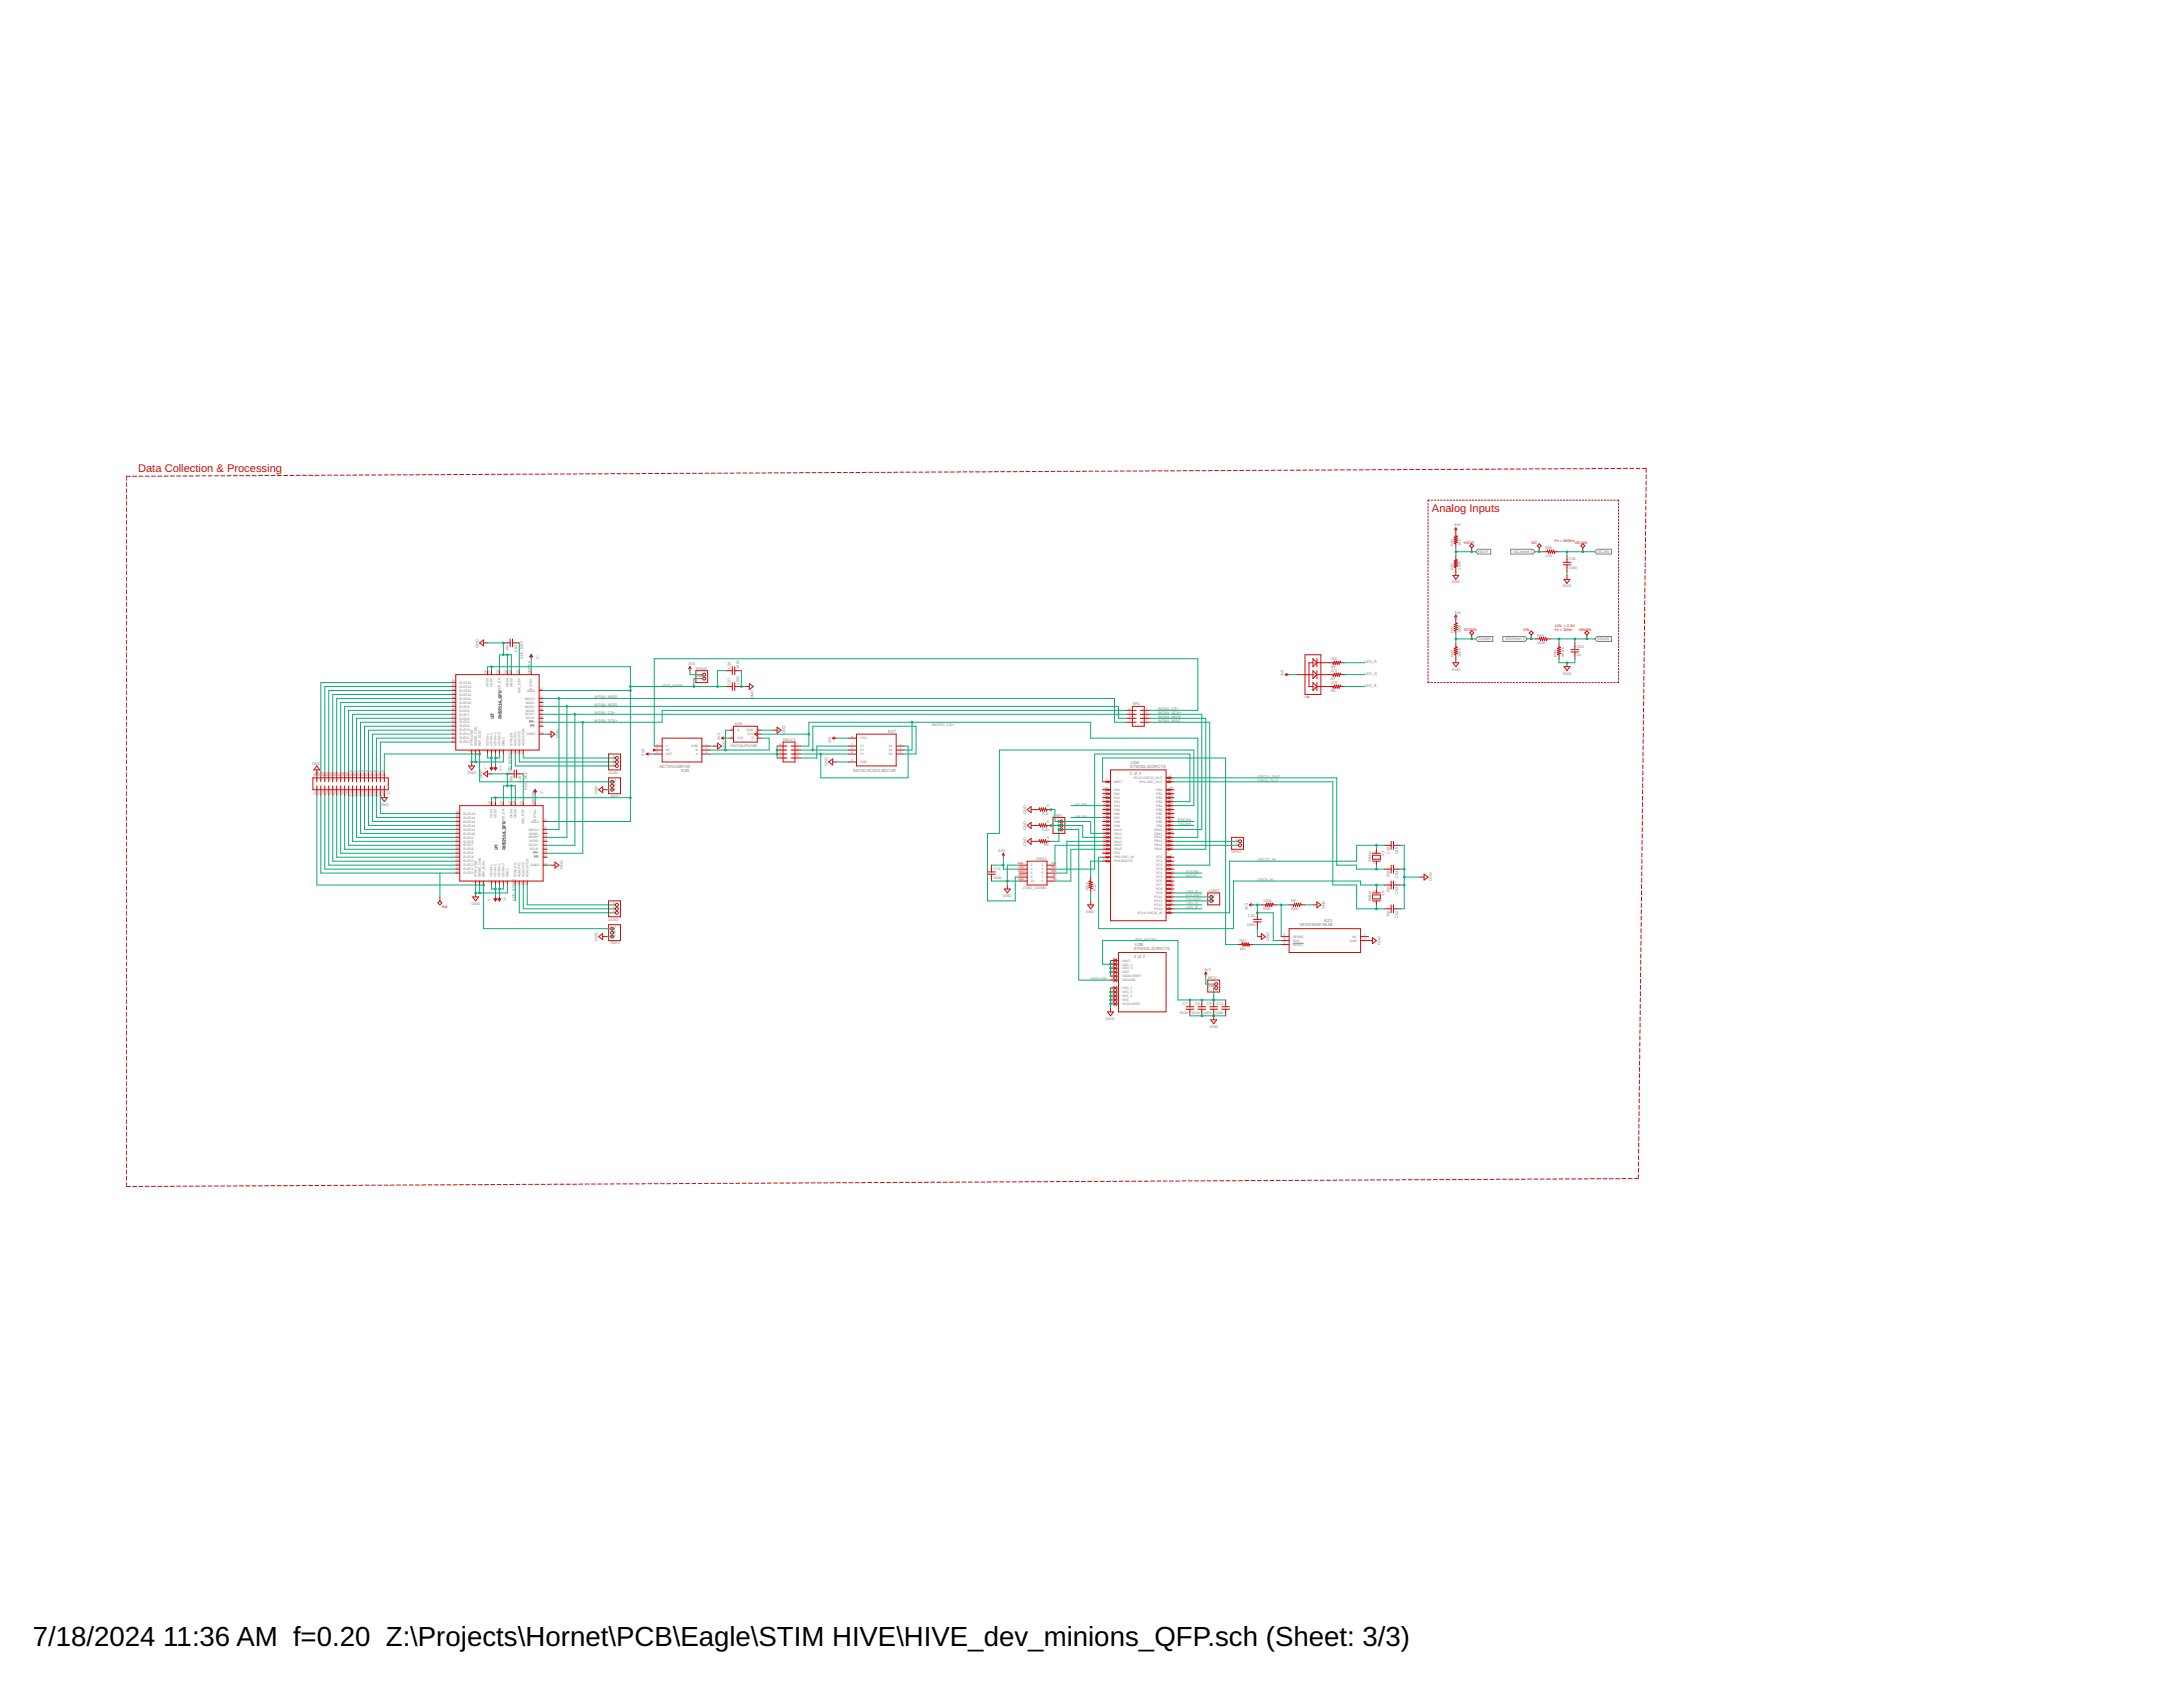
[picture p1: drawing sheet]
<svg xmlns="http://www.w3.org/2000/svg" width="279mm" height="216mm" viewBox="0 0 279 216" stroke-linecap="round" stroke-linejoin="round" font-family="sans-serif">
<defs><g id="words">
<g font-size="3.5">
<text x="4.2" y="210.7">7/18/2024</text>
<text x="20.9" y="210.7">11:36 AM f=0.20 Z:\Projects\Hornet\PCB\Eagle\STIM HIVE\HIVE_dev_minions_QFP.sch (Sheet: 3/3)</text>
</g>
<g font-size="1.4" fill="#c90d0c">
<text x="17.7" y="60.4">Data Collection &amp; Processing</text>
<text x="183.3" y="65.5">Analog Inputs</text>
</g>
<g font-size=".6" fill="#808080">
<text x="113.7" y="93.8">K27</text>
<text x="84.4" y="98.2">NC7SVL08FHX</text>
<text x="87.2" y="98.7">K29</text>
<text x="109.2" y="98.8">SN74LVC3G14DCUR</text>
<text x="144.6" y="99.2">1 of 2</text>
<text x="144.6" y="98.2">STM32L433RCT6</text>
<text x="144.7" y="97.7">U3A</text>
<text x="166.3" y="118.5">V62/04648-06XE</text>
<text x="169.5" y="118">K23</text>
<text x="145.1" y="122.6">2 of 2</text>
<text x="145.1" y="121.6">STM32L433RCT6</text>
<text x="145.3" y="121.1">U3B</text>
</g>
<g font-size=".5" fill="#808080">
<text x="186" y="69.8" transform="rotate(-90 186 69.8)">R80</text>
<text x="186.1" y="67.4">3V3</text>
<text x="187" y="69.8" transform="rotate(-90 187 69.8)">15k</text>
<text x="189.2" y="70.8">HIZVT</text>
<text x="193.7" y="70.8">VIC/sheet 1</text>
<text x="197.8" y="71.3">1.6k</text>
<text x="197.8" y="70.3">R85</text>
<text x="200.8" y="71.7">C82</text>
<text x="204.4" y="70.8">VICAIN</text>
<text x="185.8" y="74.7">GND</text>
<text x="186" y="72.9" transform="rotate(-90 186 72.9)">R81</text>
<text x="187" y="72.9" transform="rotate(-90 187 72.9)">100k</text>
<text x="200" y="75.2">GND</text>
<text x="200.8" y="72.8">100n</text>
<text x="61.2" y="82.9" transform="rotate(-90 61.2 82.9)">GND</text>
<text x="65.1" y="83.3" transform="rotate(-90 65.1 83.3)">10n</text>
<text x="66.2" y="83.4" transform="rotate(-90 66.2 83.4)">C60</text>
<text x="186" y="81" transform="rotate(-90 186 81)">R82</text>
<text x="186.1" y="78.5">3V3</text>
<text x="187" y="81" transform="rotate(-90 187 81)">100k</text>
<text x="189.2" y="82">3V3AIN</text>
<text x="192.6" y="82">VIN/sheet 1</text>
<text x="196.7" y="82.4">150k</text>
<text x="196.7" y="81.5">R84</text>
<text x="201.8" y="82.9">C83</text>
<text x="204.4" y="82">VINAIN</text>
<text x="67" y="84.3" transform="rotate(-90 67 84.3)">ADC_REF</text>
<text x="69" y="84.3" transform="rotate(-90 69 84.3)">V-</text>
<text x="76.1" y="89.4">INTAN_MISO_</text>
<text x="84.7" y="87.9">VDD_INTAN</text>
<text x="88.1" y="85.1">3V3</text>
<text x="89.1" y="85.7">INTAN</text>
<text x="93.5" y="87.6" transform="rotate(-90 93.5 87.6)">C57</text>
<text x="93.5" y="85.6" transform="rotate(-90 93.5 85.6)">C58</text>
<text x="94.6" y="87.6" transform="rotate(-90 94.6 87.6)">100n</text>
<text x="94.6" y="85.6" transform="rotate(-90 94.6 85.6)">100n</text>
<text x="96.4" y="89.4" transform="rotate(-90 96.4 89.4)">GND</text>
<text x="164.3" y="86.5" transform="rotate(-90 164.3 86.5)">3V3</text>
<text x="170.3" y="86">270</text>
<text x="170.3" y="87.6">270</text>
<text x="170.3" y="84.5">750</text>
<text x="170.3" y="87">R7</text>
<text x="170.3" y="88.5">R8</text>
<text x="170.3" y="85.5">R9</text>
<text x="174.6" y="84.8">LED_R</text>
<text x="174.6" y="86.3">LED_G</text>
<text x="174.6" y="87.9">LED_B</text>
<text x="185.8" y="85.8">GND</text>
<text x="186" y="84.1" transform="rotate(-90 186 84.1)">R83</text>
<text x="187" y="84.1" transform="rotate(-90 187 84.1)">100k</text>
<text x="199.2" y="84.1" transform="rotate(-90 199.2 84.1)">R86</text>
<text x="200" y="86.3">GND</text>
<text x="200.2" y="84.1" transform="rotate(-90 200.2 84.1)">49.9k</text>
<text x="201.8" y="84">1n</text>
<text x="71.5" y="94.5" transform="rotate(-90 71.5 94.5)">GND</text>
<text x="76.1" y="90.4">INTAN_MOSI_</text>
<text x="76.1" y="92.4">INTAN_SCK+_</text>
<text x="76.1" y="91.4">INTAN_CS+_</text>
<text x="92.2" y="94.7" transform="rotate(-90 92.2 94.7)">3V3</text>
<text x="92.9" y="96" transform="rotate(-90 92.9 96)">GND</text>
<text x="93.5" y="95.5">SN74AUP1G80</text>
<text x="94.1" y="92.8">K28</text>
<text x="100.2" y="94.8">DELC1</text>
<text x="100.5" y="94" transform="rotate(-90 100.5 94)">GND</text>
<text x="106.4" y="95.1" transform="rotate(-90 106.4 95.1)">3V3</text>
<text x="119.3" y="92.9">MICRO_CS+</text>
<text x="144.9" y="90.3">SPI1</text>
<text x="148.2" y="90.9">INTAN_CS+</text>
<text x="148.2" y="91.4">INTAN_SCK+</text>
<text x="148.2" y="91.9">INTAN_MOSI</text>
<text x="148.2" y="92.4">INTAN_MISO</text>
<text x="40" y="97.9">GND</text>
<text x="49.4" y="101.6">S1</text>
<text x="59.9" y="99">GND</text>
<text x="61.7" y="99.6" transform="rotate(-90 61.7 99.6)">GND</text>
<text x="62.2" y="98.5" transform="rotate(-90 62.2 98.5)">V-</text>
<text x="64.3" y="98.6" transform="rotate(-90 64.3 98.6)">V+</text>
<text x="65.4" y="99" transform="rotate(-90 65.4 99)">VDD_INTAN</text>
<text x="65.6" y="100.1" transform="rotate(-90 65.6 100.1)">10n</text>
<text x="66.7" y="100.2" transform="rotate(-90 66.7 100.2)">C16</text>
<text x="67.5" y="101.1" transform="rotate(-90 67.5 101.1)">ADC</text>
<text x="67.5" y="100" transform="rotate(-90 67.5 100)">_REF</text>
<text x="69.5" y="101.6" transform="rotate(-90 69.5 101.6)">V-</text>
<text x="76.5" y="101.7" transform="rotate(-90 76.5 101.7)">GND</text>
<text x="77.9" y="99">AUX1</text>
<text x="82.5" y="96.7" transform="rotate(-90 82.5 96.7)">3V3</text>
<text x="105.9" y="98" transform="rotate(-90 105.9 98)">GND</text>
<text x="160.9" y="99.5">OSC32_OUT</text>
<text x="160.9" y="100.1">OSC8_OUT</text>
<text x="48.7" y="103.1">GND</text>
<text x="78.2" y="102.1">REF1</text>
<text x="131.3" y="106.2" transform="rotate(-90 131.3 106.2)">GND</text>
<text x="131.3" y="104.2" transform="rotate(-90 131.3 104.2)">GND</text>
<text x="133.4" y="106.3">R10</text>
<text x="133.4" y="104.3">R11</text>
<text x="134" y="107.4">0</text>
<text x="134" y="105.3">0</text>
<text x="134" y="103.3">0</text>
<text x="134.8" y="104.5">USB1</text>
<text x="137.6" y="103.1">VICAIN</text>
<text x="137.6" y="104.6">VINAIN</text>
<text x="150.8" y="105.1">RXCAN</text>
<text x="150.8" y="105.6">TXCAN</text>
<text x="72" y="111.2" transform="rotate(-90 72 111.2)">GND</text>
<text x="127.2" y="112.4">100n</text>
<text x="127.2" y="111.3">C15</text>
<text x="127.8" y="109">3V3</text>
<text x="130.9" y="113.8">JTAG_100MIL</text>
<text x="131.3" y="108.3" transform="rotate(-90 131.3 108.3)">GND</text>
<text x="132.5" y="110.1">JTAG1</text>
<text x="133.6" y="108.3">R6</text>
<text x="151.8" y="112.2">HIZVT</text>
<text x="151.8" y="111.7">3V3AIN</text>
<text x="157.6" y="109.2">GPIO</text>
<text x="160.9" y="112.7">OSC8_IN</text>
<text x="160.9" y="110.2">OSC32_IN</text>
<text x="175.5" y="110.3" transform="rotate(-90 175.5 110.3)">32kHz</text>
<text x="177.2" y="109.5" transform="rotate(-90 177.2 109.5)">X3</text>
<text x="177.8" y="112.3" transform="rotate(-90 177.8 112.3)">22p</text>
<text x="177.8" y="109.2" transform="rotate(-90 177.8 109.2)">22p</text>
<text x="179" y="112.4" transform="rotate(-90 179 112.4)">C64</text>
<text x="179" y="109.3" transform="rotate(-90 179 109.3)">C65</text>
<text x="183.3" y="112.7" transform="rotate(-90 183.3 112.7)">GND</text>
<text x="60.4" y="115.8">GND</text>
<text x="62.8" y="115.2" transform="rotate(-90 62.8 115.2)">V-</text>
<text x="64.8" y="115.4" transform="rotate(-90 64.8 115.4)">V+</text>
<text x="65.9" y="115.3" transform="rotate(-90 65.9 115.3)">VDD_INTAN</text>
<text x="77.9" y="117.8">AUX2</text>
<text x="128.3" y="114.8">GND</text>
<text x="139" y="116.8">GND</text>
<text x="139.3" y="114" transform="rotate(-90 139.3 114)">100k</text>
<text x="140.3" y="114" transform="rotate(-90 140.3 114)">R12</text>
<text x="151.8" y="114.3">LED_R</text>
<text x="151.8" y="115.8">LED_G</text>
<text x="151.8" y="116.3">LED_B</text>
<text x="151.8" y="114.8">RXUART</text>
<text x="151.8" y="115.3">TXUART</text>
<text x="154.8" y="114.1">UART</text>
<text x="159.6" y="118.5">100n</text>
<text x="159.7" y="116.5" transform="rotate(-90 159.7 116.5)">3V3</text>
<text x="159.8" y="117.4">C61</text>
<text x="161.7" y="115.5">100k</text>
<text x="161.7" y="116.5">R65</text>
<text x="165.2" y="115.5">NP</text>
<text x="165.2" y="116.5">R66</text>
<text x="169.6" y="116.4" transform="rotate(-90 169.6 116.4)">GND</text>
<text x="175.5" y="115.3" transform="rotate(-90 175.5 115.3)">8MHz</text>
<text x="177.2" y="114.6" transform="rotate(-90 177.2 114.6)">X4</text>
<text x="177.8" y="117.4" transform="rotate(-90 177.8 117.4)">15p</text>
<text x="177.8" y="114.3" transform="rotate(-90 177.8 114.3)">15p</text>
<text x="179" y="117.5" transform="rotate(-90 179 117.5)">C62</text>
<text x="179" y="114.4" transform="rotate(-90 179 114.4)">C63</text>
<text x="76.5" y="120.5" transform="rotate(-90 76.5 120.5)">GND</text>
<text x="78.2" y="120.9">REF2</text>
<text x="139.6" y="125.4">VDDUSB</text>
<text x="145.2" y="120.4">VDD_MICRO</text>
<text x="154.1" y="124.2">3V3</text>
<text x="154.6" y="125.3">MCU</text>
<text x="158.6" y="121.5">10k</text>
<text x="158.6" y="120.6">R67</text>
<text x="162.5" y="120.5" transform="rotate(-90 162.5 120.5)">GND</text>
<text x="176.7" y="121" transform="rotate(-90 176.7 121)">GND</text>
<text x="141.5" y="130.5">GND</text>
<text x="151" y="129.7">100n</text>
<text x="151.4" y="128.6">C7</text>
<text x="152.5" y="129.7">100n</text>
<text x="152.9" y="128.6">C8</text>
<text x="154" y="129.7">100n</text>
<text x="154.5" y="128.6">C9</text>
<text x="154.8" y="131.5">GND</text>
<text x="155.5" y="129.7">100n</text>
<text x="155.7" y="128.6">C13</text>
</g>
<g font-size=".5" fill="#c90d0c">
<text x="187.3" y="69.6">HIZVT</text>
<text x="196" y="69.6">VIC</text>
<text x="199" y="69.4">Fc = 500Hz</text>
<text x="201.6" y="69.6">VICAIN</text>
<text x="187.3" y="80.8">3V3AIN</text>
<text x="195" y="80.8">VIN</text>
<text x="199" y="80.2">10V -&gt; 2.5V</text>
<text x="199" y="80.8">Fc = 1kHz</text>
<text x="202.1" y="80.8">VINAIN</text>
<text x="56.6" y="116.2">IN0</text>
</g>
<g font-size=".4" fill="#808080">
<text x="57.8" y="89.8">34</text>
<text x="57.8" y="89.3">33</text>
<text x="57.8" y="88.8">32</text>
<text x="57.8" y="88.3">31</text>
<text x="57.8" y="87.8">30</text>
<text x="57.8" y="87.3">29</text>
<text x="58.8" y="89.5">ELEC11</text>
<text x="58.8" y="89">ELEC12</text>
<text x="58.8" y="88.5">ELEC13</text>
<text x="58.8" y="88">ELEC14</text>
<text x="58.8" y="87.5">ELEC15</text>
<text x="62.3" y="86.3" transform="rotate(-90 62.3 86.3)">28</text>
<text x="62.5" y="87.9" transform="rotate(-90 62.5 87.9)">VDD3</text>
<text x="62.8" y="86.3" transform="rotate(-90 62.8 86.3)">27</text>
<text x="63" y="87.9" transform="rotate(-90 63 87.9)">VDD2</text>
<text x="63.8" y="86.3" transform="rotate(-90 63.8 86.3)">26</text>
<text x="64.1" y="88.7" transform="rotate(-90 64.1 88.7)">LVDS_EN</text>
<text x="64.9" y="86.3" transform="rotate(-90 64.9 86.3)">25</text>
<text x="65.1" y="88" transform="rotate(-90 65.1 88)">GND4</text>
<text x="65.4" y="86.3" transform="rotate(-90 65.4 86.3)">24</text>
<text x="65.6" y="88" transform="rotate(-90 65.6 88)">GND3</text>
<text x="66.4" y="86.3" transform="rotate(-90 66.4 86.3)">23</text>
<text x="66.6" y="88.7" transform="rotate(-90 66.6 88.7)">ADC_REF</text>
<text x="67.2" y="89.5">MISO+</text>
<text x="67.4" y="88.5">VDD1</text>
<text x="67.9" y="86.3" transform="rotate(-90 67.9 86.3)">CENTER</text>
<text x="68.1" y="88.3" transform="rotate(-90 68.1 88.3)">VSTIM-</text>
<text x="69.1" y="88.3">22</text>
<text x="69.1" y="89.8">20</text>
<text x="69.1" y="89.3">21</text>
<text x="57.8" y="94.9">44</text>
<text x="57.8" y="94.4">43</text>
<text x="57.8" y="93.9">42</text>
<text x="57.8" y="93.4">41</text>
<text x="57.8" y="92.9">40</text>
<text x="57.8" y="92.4">39</text>
<text x="57.8" y="91.9">38</text>
<text x="57.8" y="91.4">37</text>
<text x="57.8" y="90.8">36</text>
<text x="57.8" y="90.3">35</text>
<text x="58.8" y="95.1">ELEC0</text>
<text x="58.8" y="94.6">ELEC1</text>
<text x="58.8" y="94.1">ELEC2</text>
<text x="58.8" y="93.6">ELEC3</text>
<text x="58.8" y="93.1">ELEC4</text>
<text x="58.8" y="92.6">ELEC5</text>
<text x="58.8" y="92.1">ELEC6</text>
<text x="58.8" y="91.6">ELEC7</text>
<text x="58.8" y="91.1">ELEC8</text>
<text x="58.8" y="90.6">ELEC9</text>
<text x="58.8" y="90.1">ELEC10</text>
<text x="60.5" y="95.5" transform="rotate(-90 60.5 95.5)">STIM_GND</text>
<text x="61" y="95.5" transform="rotate(-90 61 95.5)">SENSE_GND</text>
<text x="61.5" y="95.5" transform="rotate(-90 61.5 95.5)">REF_ELEC</text>
<text x="62.5" y="95.5" transform="rotate(-90 62.5 95.5)">VSTIM-1</text>
<text x="63.1" y="95.5" transform="rotate(-90 63.1 95.5)">VSTIM-2</text>
<text x="63.6" y="95.5" transform="rotate(-90 63.6 95.5)">VSTIM+1</text>
<text x="64.1" y="95.5" transform="rotate(-90 64.1 95.5)">VSTIM+2</text>
<text x="64.6" y="95.5" transform="rotate(-90 64.6 95.5)">GND1</text>
<text x="65.6" y="95.5" transform="rotate(-90 65.6 95.5)">STIM_EN</text>
<text x="66.1" y="95.5" transform="rotate(-90 66.1 95.5)">AUXOUT1</text>
<text x="66.6" y="95.5" transform="rotate(-90 66.6 95.5)">AUXOUT2</text>
<text x="67.1" y="95.5" transform="rotate(-90 67.1 95.5)">AUXOUTOD</text>
<text x="67.2" y="90.6">MOSI+</text>
<text x="67.2" y="91.6">SCLK+</text>
<text x="67.3" y="91.1">MOSI-</text>
<text x="67.3" y="90">MISO-</text>
<text x="67.3" y="92.1">SCLK-</text>
<text x="67.4" y="94.1">GND2</text>
<text x="67.7" y="92.6">CS+</text>
<text x="67.8" y="93.1">CS-</text>
<text x="69.1" y="93.9">13</text>
<text x="69.1" y="92.9">14</text>
<text x="69.1" y="92.4">15</text>
<text x="69.1" y="91.9">16</text>
<text x="69.1" y="91.4">17</text>
<text x="69.1" y="90.8">18</text>
<text x="69.1" y="90.3">19</text>
<text x="84" y="95.4">4</text>
<text x="84" y="95.9">5</text>
<text x="85.2" y="95.6">Y</text>
<text x="88.4" y="95.6">GND</text>
<text x="90.3" y="95.9">2</text>
<text x="90.3" y="95.4">3</text>
<text x="93.6" y="93.4">4</text>
<text x="93.6" y="94.4">5</text>
<text x="94.4" y="93.6">Q</text>
<text x="94.4" y="94.6">VCC</text>
<text x="95.6" y="93.6">GND</text>
<text x="95.7" y="94.1">CLK</text>
<text x="96.2" y="94.6">D</text>
<text x="97" y="94.4">1</text>
<text x="97" y="93.9">2</text>
<text x="97" y="93.4">3</text>
<text x="99.8" y="95.9">6</text>
<text x="99.8" y="95.4">8</text>
<text x="102" y="95.9">5</text>
<text x="102" y="95.4">7</text>
<text x="108.9" y="94.4">8</text>
<text x="108.9" y="95.4">7</text>
<text x="108.9" y="95.9">5</text>
<text x="110.1" y="94.6">VCC</text>
<text x="110.1" y="95.6">1Y</text>
<text x="113.7" y="95.6">1A</text>
<text x="115.2" y="95.4">1</text>
<text x="115.2" y="95.9">3</text>
<text x="144.5" y="92.4">2</text>
<text x="144.5" y="91.9">4</text>
<text x="144.5" y="91.4">6</text>
<text x="144.5" y="90.8">8</text>
<text x="146.7" y="92.4">1</text>
<text x="146.7" y="91.9">3</text>
<text x="146.7" y="91.4">5</text>
<text x="146.7" y="90.8">7</text>
<text x="40.5" y="101.8" transform="rotate(-90 40.5 101.8)">T1</text>
<text x="40.5" y="99.3" transform="rotate(-90 40.5 99.3)">B1</text>
<text x="41" y="101.8" transform="rotate(-90 41 101.8)">T2</text>
<text x="41" y="99.3" transform="rotate(-90 41 99.3)">B2</text>
<text x="41.5" y="101.8" transform="rotate(-90 41.5 101.8)">T3</text>
<text x="41.5" y="99.3" transform="rotate(-90 41.5 99.3)">B3</text>
<text x="42" y="101.8" transform="rotate(-90 42 101.8)">T4</text>
<text x="42" y="99.3" transform="rotate(-90 42 99.3)">B4</text>
<text x="42.5" y="101.8" transform="rotate(-90 42.5 101.8)">T5</text>
<text x="42.5" y="99.3" transform="rotate(-90 42.5 99.3)">B5</text>
<text x="43" y="101.8" transform="rotate(-90 43 101.8)">T6</text>
<text x="43" y="99.3" transform="rotate(-90 43 99.3)">B6</text>
<text x="43.5" y="101.8" transform="rotate(-90 43.5 101.8)">T7</text>
<text x="43.5" y="99.3" transform="rotate(-90 43.5 99.3)">B7</text>
<text x="44" y="101.8" transform="rotate(-90 44 101.8)">T8</text>
<text x="44" y="99.3" transform="rotate(-90 44 99.3)">B8</text>
<text x="44.5" y="101.8" transform="rotate(-90 44.5 101.8)">T9</text>
<text x="44.5" y="99.3" transform="rotate(-90 44.5 99.3)">B9</text>
<text x="45.1" y="99.3" transform="rotate(-90 45.1 99.3)">B10</text>
<text x="45.6" y="102" transform="rotate(-90 45.6 102)">T11</text>
<text x="45.6" y="99.3" transform="rotate(-90 45.6 99.3)">B11</text>
<text x="46.1" y="99.3" transform="rotate(-90 46.1 99.3)">B12</text>
<text x="46.6" y="99.3" transform="rotate(-90 46.6 99.3)">B13</text>
<text x="47.1" y="99.3" transform="rotate(-90 47.1 99.3)">B14</text>
<text x="47.6" y="99.3" transform="rotate(-90 47.6 99.3)">B15</text>
<text x="48.1" y="99.3" transform="rotate(-90 48.1 99.3)">B16</text>
<text x="48.6" y="99.3" transform="rotate(-90 48.6 99.3)">B17</text>
<text x="49.1" y="99.3" transform="rotate(-90 49.1 99.3)">B18</text>
<text x="60.3" y="96.3" transform="rotate(-90 60.3 96.3)">1</text>
<text x="60.8" y="96.3" transform="rotate(-90 60.8 96.3)">2</text>
<text x="61.3" y="96.3" transform="rotate(-90 61.3 96.3)">3</text>
<text x="62.3" y="96.3" transform="rotate(-90 62.3 96.3)">4</text>
<text x="62.8" y="96.3" transform="rotate(-90 62.8 96.3)">5</text>
<text x="63.3" y="96.3" transform="rotate(-90 63.3 96.3)">6</text>
<text x="63.8" y="96.3" transform="rotate(-90 63.8 96.3)">7</text>
<text x="64.4" y="96.3" transform="rotate(-90 64.4 96.3)">8</text>
<text x="65.4" y="96.3" transform="rotate(-90 65.4 96.3)">9</text>
<text x="65.9" y="96.5" transform="rotate(-90 65.9 96.5)">10</text>
<text x="66.4" y="96.5" transform="rotate(-90 66.4 96.5)">11</text>
<text x="66.9" y="96.5" transform="rotate(-90 66.9 96.5)">12</text>
<text x="78.5" y="98">1</text>
<text x="78.5" y="97.4">2</text>
<text x="78.5" y="96.9">3</text>
<text x="78.6" y="101">1</text>
<text x="78.6" y="100.5">2</text>
<text x="78.6" y="100">3</text>
<text x="84" y="96.4">6</text>
<text x="85.2" y="96.1">NC</text>
<text x="85.2" y="96.7">VCC</text>
<text x="89.1" y="96.6">A</text>
<text x="89.1" y="96.1">B</text>
<text x="90.3" y="96.4">1</text>
<text x="99.8" y="96.9">2</text>
<text x="99.8" y="96.4">4</text>
<text x="102" y="96.9">1</text>
<text x="102" y="96.4">3</text>
<text x="108.9" y="96.4">2</text>
<text x="108.9" y="97.4">4</text>
<text x="110.1" y="96.1">2Y</text>
<text x="110.1" y="96.6">3Y</text>
<text x="110.1" y="97.7">GND</text>
<text x="113.7" y="96.1">2A</text>
<text x="113.7" y="96.7">3A</text>
<text x="115.2" y="96.4">6</text>
<text x="141.2" y="101">14</text>
<text x="141.2" y="101.5">15</text>
<text x="141.4" y="100">7</text>
<text x="142.6" y="100.2">NRST</text>
<text x="142.6" y="101.2">PA0</text>
<text x="142.6" y="101.7">PA1</text>
<text x="145.1" y="99.7">PC15-OSC32_OUT</text>
<text x="145.8" y="100.2">PH1-OSC_OUT</text>
<text x="148" y="101.2">PB0</text>
<text x="148" y="101.7">PB1</text>
<text x="149.7" y="99.5">4</text>
<text x="149.7" y="100">6</text>
<text x="149.7" y="101">26</text>
<text x="149.7" y="101.5">27</text>
<text x="45.1" y="102" transform="rotate(-90 45.1 102)">T10</text>
<text x="46.1" y="102" transform="rotate(-90 46.1 102)">T12</text>
<text x="46.6" y="102" transform="rotate(-90 46.6 102)">T13</text>
<text x="47.1" y="102" transform="rotate(-90 47.1 102)">T14</text>
<text x="47.6" y="102" transform="rotate(-90 47.6 102)">T15</text>
<text x="48.1" y="102" transform="rotate(-90 48.1 102)">T16</text>
<text x="48.6" y="102" transform="rotate(-90 48.6 102)">T17</text>
<text x="49.1" y="102" transform="rotate(-90 49.1 102)">T18</text>
<text x="58.3" y="107.6">36</text>
<text x="58.3" y="107.1">35</text>
<text x="58.3" y="106.6">34</text>
<text x="58.3" y="106.1">33</text>
<text x="58.3" y="105.6">32</text>
<text x="58.3" y="105.1">31</text>
<text x="58.3" y="104.6">30</text>
<text x="58.3" y="104">29</text>
<text x="59.3" y="107.8">ELEC8</text>
<text x="59.3" y="107.3">ELEC9</text>
<text x="59.3" y="106.8">ELEC10</text>
<text x="59.3" y="106.3">ELEC11</text>
<text x="59.3" y="105.8">ELEC12</text>
<text x="59.3" y="105.3">ELEC13</text>
<text x="59.3" y="104.8">ELEC14</text>
<text x="59.3" y="104.3">ELEC15</text>
<text x="62.8" y="103" transform="rotate(-90 62.8 103)">28</text>
<text x="63" y="104.7" transform="rotate(-90 63 104.7)">VDD3</text>
<text x="63.3" y="103" transform="rotate(-90 63.3 103)">27</text>
<text x="63.6" y="104.7" transform="rotate(-90 63.6 104.7)">VDD2</text>
<text x="64.4" y="103" transform="rotate(-90 64.4 103)">26</text>
<text x="64.6" y="105.4" transform="rotate(-90 64.6 105.4)">LVDS_EN</text>
<text x="65.4" y="103" transform="rotate(-90 65.4 103)">25</text>
<text x="65.6" y="104.7" transform="rotate(-90 65.6 104.7)">GND4</text>
<text x="65.9" y="103" transform="rotate(-90 65.9 103)">24</text>
<text x="66.1" y="104.7" transform="rotate(-90 66.1 104.7)">GND3</text>
<text x="66.9" y="103" transform="rotate(-90 66.9 103)">23</text>
<text x="67.1" y="105.5" transform="rotate(-90 67.1 105.5)">ADC_REF</text>
<text x="67.7" y="107.3">MOSI+</text>
<text x="67.7" y="106.3">MISO+</text>
<text x="67.8" y="107.8">MOSI-</text>
<text x="67.8" y="106.8">MISO-</text>
<text x="67.9" y="105.3">VDD1</text>
<text x="68.4" y="103" transform="rotate(-90 68.4 103)">CENTER</text>
<text x="68.6" y="105" transform="rotate(-90 68.6 105)">VSTIM-</text>
<text x="69.6" y="107.6">18</text>
<text x="69.6" y="105.1">22</text>
<text x="69.6" y="107.1">19</text>
<text x="69.6" y="106.6">20</text>
<text x="69.6" y="106.1">21</text>
<text x="135.3" y="105.1">1</text>
<text x="135.3" y="105.6">2</text>
<text x="135.3" y="106.1">3</text>
<text x="141.2" y="102">16</text>
<text x="141.2" y="102.5">17</text>
<text x="141.2" y="103">20</text>
<text x="141.2" y="103.5">21</text>
<text x="141.2" y="104">22</text>
<text x="141.2" y="104.6">23</text>
<text x="141.2" y="105.1">41</text>
<text x="141.2" y="105.6">42</text>
<text x="141.2" y="106.1">43</text>
<text x="141.2" y="106.6">44</text>
<text x="141.2" y="107.1">45</text>
<text x="141.2" y="107.6">46</text>
<text x="142.6" y="102.2">PA2</text>
<text x="142.6" y="102.7">PA3</text>
<text x="142.6" y="103.3">PA4</text>
<text x="142.6" y="103.8">PA5</text>
<text x="142.6" y="104.3">PA6</text>
<text x="142.6" y="104.8">PA7</text>
<text x="142.6" y="105.3">PA8</text>
<text x="142.6" y="105.8">PA9</text>
<text x="142.6" y="106.3">PA10</text>
<text x="142.6" y="106.8">PA11</text>
<text x="142.6" y="107.3">PA12</text>
<text x="142.6" y="107.8">PA13</text>
<text x="147.8" y="106.3">PB10</text>
<text x="147.8" y="107.3">PB12</text>
<text x="147.8" y="107.8">PB13</text>
<text x="147.8" y="106.8">PB11</text>
<text x="148" y="102.2">PB2</text>
<text x="148" y="102.7">PB3</text>
<text x="148" y="103.2">PB4</text>
<text x="148" y="103.8">PB5</text>
<text x="148" y="104.3">PB6</text>
<text x="148" y="104.8">PB7</text>
<text x="148" y="105.3">PB8</text>
<text x="148" y="105.8">PB9</text>
<text x="149.7" y="102">28</text>
<text x="149.7" y="102.5">55</text>
<text x="149.7" y="103">56</text>
<text x="149.7" y="103.5">57</text>
<text x="149.7" y="104">58</text>
<text x="149.7" y="104.6">59</text>
<text x="149.7" y="105.1">61</text>
<text x="149.7" y="105.6">62</text>
<text x="149.7" y="106.1">29</text>
<text x="149.7" y="106.6">30</text>
<text x="149.7" y="107.1">33</text>
<text x="149.7" y="107.6">34</text>
<text x="158.2" y="107.6">2</text>
<text x="58.3" y="111.7">44</text>
<text x="58.3" y="111.2">43</text>
<text x="58.3" y="110.6">42</text>
<text x="58.3" y="110.1">41</text>
<text x="58.3" y="109.6">40</text>
<text x="58.3" y="109.1">39</text>
<text x="58.3" y="108.6">38</text>
<text x="58.3" y="108.1">37</text>
<text x="59.3" y="111.9">ELEC0</text>
<text x="59.3" y="111.4">ELEC1</text>
<text x="59.3" y="110.9">ELEC2</text>
<text x="59.3" y="110.4">ELEC3</text>
<text x="59.3" y="109.9">ELEC4</text>
<text x="59.3" y="109.3">ELEC5</text>
<text x="59.3" y="108.8">ELEC6</text>
<text x="59.3" y="108.3">ELEC7</text>
<text x="60.8" y="113.1" transform="rotate(-90 60.8 113.1)">1</text>
<text x="61" y="112.3" transform="rotate(-90 61 112.3)">STIM_GND</text>
<text x="61.3" y="113.1" transform="rotate(-90 61.3 113.1)">2</text>
<text x="61.5" y="112.3" transform="rotate(-90 61.5 112.3)">SENSE_GND</text>
<text x="61.8" y="113.1" transform="rotate(-90 61.8 113.1)">3</text>
<text x="62" y="112.3" transform="rotate(-90 62 112.3)">REF_ELEC</text>
<text x="62.8" y="113.1" transform="rotate(-90 62.8 113.1)">4</text>
<text x="63.1" y="112.3" transform="rotate(-90 63.1 112.3)">VSTIM-1</text>
<text x="63.3" y="113.1" transform="rotate(-90 63.3 113.1)">5</text>
<text x="63.6" y="112.3" transform="rotate(-90 63.6 112.3)">VSTIM-2</text>
<text x="63.8" y="113.1" transform="rotate(-90 63.8 113.1)">6</text>
<text x="64.1" y="112.3" transform="rotate(-90 64.1 112.3)">VSTIM+1</text>
<text x="64.4" y="113.1" transform="rotate(-90 64.4 113.1)">7</text>
<text x="64.6" y="112.3" transform="rotate(-90 64.6 112.3)">VSTIM+2</text>
<text x="64.9" y="113.1" transform="rotate(-90 64.9 113.1)">8</text>
<text x="65.1" y="112.3" transform="rotate(-90 65.1 112.3)">GND1</text>
<text x="65.9" y="113.1" transform="rotate(-90 65.9 113.1)">9</text>
<text x="66.1" y="112.3" transform="rotate(-90 66.1 112.3)">STIM_EN</text>
<text x="66.4" y="113.3" transform="rotate(-90 66.4 113.3)">10</text>
<text x="66.6" y="112.3" transform="rotate(-90 66.6 112.3)">AUXOUT1</text>
<text x="66.9" y="113.3" transform="rotate(-90 66.9 113.3)">11</text>
<text x="67.1" y="112.3" transform="rotate(-90 67.1 112.3)">AUXOUT2</text>
<text x="67.4" y="113.3" transform="rotate(-90 67.4 113.3)">12</text>
<text x="67.6" y="112.3" transform="rotate(-90 67.6 112.3)">AUXOUTOD</text>
<text x="67.7" y="108.3">SCLK+</text>
<text x="67.8" y="108.8">SCLK-</text>
<text x="67.9" y="110.9">GND2</text>
<text x="68.2" y="109.3">CS+</text>
<text x="68.3" y="109.8">CS-</text>
<text x="69.6" y="110.6">13</text>
<text x="69.6" y="109.6">14</text>
<text x="69.6" y="109.1">15</text>
<text x="69.6" y="108.6">16</text>
<text x="69.6" y="108.1">17</text>
<text x="131.9" y="110.9">2</text>
<text x="131.9" y="111.4">4</text>
<text x="131.9" y="111.9">6</text>
<text x="131.9" y="112.4">8</text>
<text x="131.9" y="112.9">10</text>
<text x="133.3" y="110.9">1</text>
<text x="133.3" y="111.4">3</text>
<text x="133.3" y="111.9">5</text>
<text x="133.3" y="112.9">9</text>
<text x="141.2" y="108.1">49</text>
<text x="141.2" y="108.6">50</text>
<text x="141.2" y="109.1">54</text>
<text x="141.2" y="110.1">60</text>
<text x="141.4" y="109.6">5</text>
<text x="142.6" y="108.3">PA14</text>
<text x="142.6" y="108.8">PA15</text>
<text x="142.6" y="109.3">PD2</text>
<text x="142.6" y="109.9">PH0-OSC_IN</text>
<text x="142.6" y="110.4">PH3-BOOT0</text>
<text x="147.8" y="108.3">PB14</text>
<text x="147.8" y="108.8">PB15</text>
<text x="148" y="109.8">PC0</text>
<text x="148" y="110.4">PC1</text>
<text x="148" y="110.9">PC2</text>
<text x="148" y="111.4">PC3</text>
<text x="148" y="111.9">PC4</text>
<text x="148" y="112.4">PC5</text>
<text x="148" y="112.9">PC6</text>
<text x="148" y="113.4">PC7</text>
<text x="148" y="113.9">PC8</text>
<text x="149.7" y="108.1">35</text>
<text x="149.7" y="108.6">36</text>
<text x="149.7" y="109.6">8</text>
<text x="149.7" y="110.1">9</text>
<text x="149.7" y="110.6">10</text>
<text x="149.7" y="111.2">11</text>
<text x="149.7" y="111.7">24</text>
<text x="149.7" y="112.2">25</text>
<text x="149.7" y="112.7">37</text>
<text x="149.7" y="113.2">38</text>
<text x="149.7" y="113.7">39</text>
<text x="158.2" y="108.1">1</text>
<text x="176.1" y="110.5" transform="rotate(-90 176.1 110.5)">2</text>
<text x="176.1" y="109.1" transform="rotate(-90 176.1 109.1)">1</text>
<text x="78.5" y="116.7">1</text>
<text x="78.5" y="116.2">2</text>
<text x="78.5" y="115.7">3</text>
<text x="78.6" y="119.8">1</text>
<text x="78.6" y="119.3">2</text>
<text x="78.6" y="118.8">3</text>
<text x="145.6" y="117">PC14-OSC32_IN</text>
<text x="147.7" y="114.9">PC10</text>
<text x="147.7" y="115.9">PC12</text>
<text x="147.7" y="116.4">PC13</text>
<text x="147.8" y="115.4">PC11</text>
<text x="148" y="114.4">PC9</text>
<text x="149.7" y="114.2">40</text>
<text x="149.7" y="114.7">51</text>
<text x="149.7" y="115.2">52</text>
<text x="149.7" y="115.7">53</text>
<text x="149.7" y="116.2">2</text>
<text x="149.7" y="116.7">3</text>
<text x="155.3" y="114.7">1</text>
<text x="155.3" y="115.2">2</text>
<text x="164.3" y="119.8">5</text>
<text x="174.6" y="119.8">1</text>
<text x="176.1" y="115.6" transform="rotate(-90 176.1 115.6)">2</text>
<text x="176.1" y="114.2" transform="rotate(-90 176.1 114.2)">1</text>
<text x="142.2" y="123.3">19</text>
<text x="142.2" y="123.8">32</text>
<text x="142.2" y="124.4">64</text>
<text x="142.2" y="124.9">13</text>
<text x="142.2" y="125.4">48</text>
<text x="142.5" y="122.8">1</text>
<text x="143.6" y="123.1">VBAT</text>
<text x="143.6" y="123.6">VDD_2</text>
<text x="143.6" y="124.1">VDD_3</text>
<text x="143.6" y="124.6">VDD</text>
<text x="143.6" y="125.1">VDDA/VREF+</text>
<text x="143.6" y="125.6">VDDUSB</text>
<text x="164.3" y="120.8">3</text>
<text x="164.3" y="120.3">4</text>
<text x="165.5" y="121">RESET</text>
<text x="165.5" y="120.5">VDD</text>
<text x="165.5" y="120">SENSE</text>
<text x="172.8" y="120.5">GND</text>
<text x="173.1" y="120">NC</text>
<text x="174.6" y="120.3">2</text>
<text x="142.2" y="126.4">18</text>
<text x="142.2" y="126.9">31</text>
<text x="142.2" y="127.4">47</text>
<text x="142.2" y="127.9">63</text>
<text x="142.2" y="128.4">12</text>
<text x="143.6" y="126.6">VSS_2</text>
<text x="143.6" y="127.1">VSS_3</text>
<text x="143.6" y="127.6">VSS_4</text>
<text x="143.6" y="128.1">VSS</text>
<text x="143.6" y="128.6">VSSA/VREF-</text>
</g>
<g font-size=".3" fill="#c90d0c">
<text x="89.2" y="86.7">PWR</text>
<text x="167" y="89.4">U$6</text>
<text x="168.1" y="84.9">R</text>
<text x="168.1" y="86.5">B</text>
<text x="168.1" y="88">G</text>
<text x="130.3" y="111.6">nSRST</text>
<text x="130.3" y="110.6">GND</text>
<text x="130.3" y="111.1">VTref</text>
<text x="130.3" y="112.1">nTRST</text>
<text x="130.3" y="112.6">GND</text>
<text x="134.5" y="111.1">TDO</text>
<text x="134.5" y="111.6">TMS</text>
<text x="134.6" y="110.6">TCK</text>
<text x="134.7" y="112.6">TDI</text>
<text x="134.7" y="112.1">NC</text>
<text x="154.7" y="126.3">PWR</text>
</g>
</g></defs>
<g fill="none" stroke="#808080" stroke-width=".13">
<path d="M189.2 70.3h1.6v.6h-1.6l-.3-.3zM193.4 70.3h2.8l.3 .3-.3 .3h-2.8zM204.4 70.3h1.8v.6h-1.8l-.3-.3zM62.8 91.7l.3 .1v.1h-.3M63.1 91.4v.2l-.2-.2h-.1l.1 .2M63.8 91.4h.4M63.8 88.8v.2h.4M63.8 91.6h.4M63.8 89.7l.2 .3M63.8 88.4h.4l-.4 .2h.4M63.9 89.1h.2l.1 .1-.3 .1zM63.9 91v.2l.2-.2 .1 .1-.1 .1"/>
<path d="M64 88.9v.1M64 89.8l.1-.1 .1 .2-.2 .1zM64 91.4v.2M64.1 91.9v-.1l-.2-.1-.1 .2h.4M64.2 90.7v.2l-.3-.2-.1 .1 .1 .1M64.2 91.7l-.1 .1M64.2 90.1v.2M64.2 90.4v.2M64.2 90.5h-.4l.1 .1M64.2 90.2h-.4l.1 .1M64.2 89.1l-.1 .1M64.2 89.4v.2"/>
<path d="M67.7 92.3h.6M67.8 92.8h.6M189.2 81.5h1.9v.6h-1.9l-.3-.3zM192.3 81.5h2.9l.3 .3-.3 .3h-2.9zM204.4 81.5h1.8v.6h-1.8l-.3-.3zM63.3 108.5h.3v.2h-.3M63.5 108.1v.3l-.2-.2h.3M64.3 105.5v.2h.4M64.3 108.4h.4M64.3 108.1h.4M64.3 106.5l.2 .2M64.3 105.2h.4l-.4 .2h.4"/>
<path d="M64.4 107.8v.2l.2-.2h.1l-.1 .2M64.4 105.8h.2l.1 .2h-.3zM64.5 105.6v.1M64.5 106.6l.1-.1 .1 .2h-.2zM64.5 108.1v.3M64.6 108.7v-.2h-.2l-.1 .2h.4M64.7 107.5v.2l-.2-.2h-.2l.1 .2M64.7 108.5l-.1 .1M64.7 106.8v.2M64.7 107.1v.3M64.7 107.3h-.4l.2 .1M64.7 106.9h-.4l.2 .1"/>
<path d="M64.7 105.8l-.1 .1M64.7 106.2v.2M68.2 109.1h.6M68.3 109.6h.6M165.5 120.7h1.3"/>
</g>
<g fill="none" stroke="#c90d0c" stroke-width=".13">
<path d="M199.7 60h.5M200.5 60h.5M201.3 60h.5M202.1 60h.5M202.9 60h.6M203.8 60h.5M204.6 60h.5M205.4 60h.5M206.2 60h.5M207 60h.5M207.8 59.9h.5M208.6 59.9h.5"/>
<path d="M209.4 59.9h.5M210.2 59.9h.5v.6M16.2 61.8v.5M16.2 62.6v.5M16.2 63.4v.5M16.2 64.2v.5M16.2 65v.5M16.2 65.8v.5M16.2 66.6v.5M16.2 67.4v.5M16.2 68.2v.5M16.2 69v.5"/>
<path d="M16.2 69.8v.5M16.2 70.6v.5M16.2 71.4v.5M16.2 72.3v.4M16.2 73.1v.5M16.2 73.9v.5M16.2 74.7v.5M16.2 75.5v.5M16.2 76.3v.5M16.2 77.1v.5M16.2 77.9v.5M16.2 78.7v.5"/>
<path d="M16.2 79.5v.5M16.7 61h-.5v.5M17.5 60.9l-.5 .1M17.8 60.9h.5M18.6 60.9h.5M19.4 60.9h.5M20.2 60.9h.5M21.5 60.9h-.5M21.8 60.9h.5M22.6 60.9h.5M23.4 60.9h.5M24.2 60.9h.5"/>
<path d="M25.5 60.9h-.5M25.8 60.9h.5M26.6 60.9h.5M27.5 60.9h.4M28.3 60.9h.5M29.6 60.9h-.5M29.9 60.9h.5M30.7 60.9h.5M31.5 60.9h.5M32.3 60.9h.5M33.6 60.9h-.5M33.9 60.9h.5"/>
<path d="M34.7 60.9h.5M35.5 60.9h.5M36.3 60.9h.5M37.6 60.8l-.5 .1M37.9 60.8h.5M38.7 60.8h.5M39.5 60.8h.5M40.3 60.8h.5M41.6 60.8h-.5M41.9 60.8h.5M42.7 60.8h.5M43.5 60.8h.5"/>
<path d="M44.3 60.8h.6M45.7 60.8h-.6M46 60.8h.5M46.8 60.8h.5M47.6 60.8h.5M48.4 60.8h.5M49.7 60.8h-.5M50 60.8h.5M50.8 60.8h.5M51.6 60.8h.5M52.4 60.8h.5M53.7 60.7l-.5 .1"/>
<path d="M54 60.7h.5M54.8 60.7h.5M55.6 60.7h.5M56.4 60.7h.5M57.7 60.7h-.5M58 60.7h.5M58.8 60.7h.6M59.6 60.7h.6M60.5 60.7h.5M61.8 60.7h-.5M62.1 60.7h.5M62.9 60.7h.5"/>
<path d="M63.7 60.7h.5M64.5 60.7h.5M65.8 60.7h-.5M66.1 60.7h.5M66.9 60.7h.5M67.7 60.7h.5M68.5 60.7h.5M69.3 60.7h.5M70.1 60.7h.5M70.9 60.7h.5M71.7 60.7h.5M72.5 60.7h.5"/>
<path d="M73.3 60.7h.5M74.1 60.6h.6M75 60.6h.5M75.8 60.6h.5M76.6 60.6h.5M77.4 60.6h.5M78.2 60.6h.5M79 60.6h.5M79.8 60.6h.5M80.6 60.6h.5M81.4 60.6h.5M82.2 60.6h.5"/>
<path d="M83 60.6h.5M83.8 60.6h.5M84.6 60.6h.5M85.4 60.6h.5M86.2 60.6h.5M87 60.6h.5M87.8 60.6h.5M88.6 60.6h.5M89.4 60.6h.5M90.2 60.6h.5M91 60.6h.5M91.8 60.6h.6"/>
<path d="M92.6 60.6h.6M93.5 60.6h.5M94.3 60.5h.5M95.1 60.5h.5M95.9 60.5h.5M96.7 60.5h.5M97.5 60.5h.5M98.3 60.5h.5M99.1 60.5h.5M99.9 60.5h.5M100.7 60.5h.5M101.5 60.5h.5"/>
<path d="M102.3 60.5h.5M103.1 60.5h.5M103.9 60.5h.5M104.7 60.5h.5M105.5 60.5h.5M106.3 60.5h.5M107.1 60.5h.6M107.9 60.5h.6M108.8 60.5h.5M109.6 60.5h.5M110.9 60.5h-.5M111.2 60.5h.5"/>
<path d="M112 60.5h.5M112.8 60.5h.5M113.6 60.5h.5M114.9 60.4l-.5 .1M115.2 60.4h.5M116 60.4h.5M116.8 60.4h.5M117.6 60.4h.5M118.9 60.4h-.5M119.2 60.4h.5M120 60.4h.5M120.8 60.4h.5"/>
<path d="M121.6 60.4h.6M123 60.4h-.6M123.3 60.4h.5M124.1 60.4h.5M124.9 60.4h.5M125.7 60.4h.5M127 60.4h-.5M127.3 60.4h.5M128.1 60.4h.5M128.9 60.4h.5M129.7 60.4h.5M131 60.3l-.5 .1"/>
<path d="M131.3 60.3h.5M132.1 60.3h.5M132.9 60.3h.5M133.7 60.3h.5M135 60.3h-.5M135.3 60.3h.5M136.1 60.3h.5M136.9 60.3h.5M137.7 60.3h.5M139 60.3h-.5M139.4 60.3h.4M140.2 60.3h.5"/>
<path d="M141 60.3h.5M141.8 60.3h.5M143.1 60.3h-.5M143.4 60.3h.5M144.2 60.3h.5M145 60.3h.5M145.8 60.3h.5M147.1 60.3h-.5M147.4 60.3h.5M148.2 60.3h.5M149 60.3h.5M149.8 60.3h.5"/>
<path d="M151.1 60.2l-.5 .1M151.4 60.2h.5M152.2 60.2h.5M153 60.2h.5M153.8 60.2h.5M155.2 60.2h-.6M155.4 60.2h.6M156.3 60.2h.5M157.1 60.2h.5M157.9 60.2h.5M159.2 60.2h-.5M159.5 60.2h.5"/>
<path d="M160.3 60.2h.5M161.1 60.2h.5M161.9 60.2h.5M163.2 60.2h-.5M163.5 60.2h.5M164.3 60.2h.5M165.1 60.2h.5M165.9 60.2h.5M167.2 60.2h-.5M167.5 60.2h.5M168.3 60.2h.5M169.1 60.2h.6"/>
<path d="M169.9 60.2h.6M171.3 60.1l-.5 .1M171.6 60.1h.5M172.4 60.1h.5M173.2 60.1h.5M174 60.1h.5M175.3 60.1h-.5M175.6 60.1h.5M176.4 60.1h.5M177.2 60.1h.5M178 60.1h.5M179.3 60.1h-.5"/>
<path d="M179.6 60.1h.5M180.4 60.1h.5M181.2 60.1h.5M182 60.1h.5M182.8 64.4v.2M182.8 64.8v.2M182.8 65.2v.2M182.8 65.6v.2M182.8 66v.2M182.8 66.4v.3M182.8 66.8v.3M182.8 67.2v.3"/>
<path d="M182.8 67.6v.3M182.8 68.1v.2M182.8 68.5v.2M182.8 68.9v.2M182.8 69.3v.2M182.8 69.7v.2M182.8 70.1v.2M182.8 70.5v.2M182.8 70.9v.2M182.8 71.3v.2M182.8 71.7v.2M182.8 72.1v.2"/>
<path d="M182.8 72.5v.2M182.8 72.9v.3M182.8 73.3v.3M182.8 73.7v.3M182.8 74.1v.3M182.8 74.6v.2M182.8 75v.2M182.8 75.4v.2M182.8 75.8v.2M182.8 76.2v.2M182.8 76.6v.2M182.8 77v.2"/>
<path d="M182.8 77.4v.2M182.8 77.8v.2M182.8 78.2v.2M182.8 78.6v.2M182.8 79v.2M182.8 79.4v.3M182.8 79.8v.3M182.8 60.1h.5M183 64h-.2v.2M183.2 64h.2M183.6 64h.2M183.6 60.1h.5"/>
<path d="M184 64h.2M184.4 64h.2M184.4 60.1h.5M184.8 64h.2M185.2 64h.2M185.3 60.1h.4M185.6 64h.2M185.9 73.6h.8l-.4 .5zM186 64h.2M186.1 60.1h.4M186.3 67.6v1h.2l-.4 .1 .4 .2-.4 .1 .4 .1-.4 .2 .4 .1-.4 .1 .2 .1v.5M186.3 71.1v.5l.2 .1-.4 .1 .4 .1-.4 .2 .4 .1-.4 .1 .4 .1-.4 .2h.2v1"/>
<path d="M186.3 78.7v1l.2 .1-.4 .1 .4 .2-.4 .1 .4 .1-.4 .1 .4 .2-.4 .1 .2 .1v.5M186.3 67.6l.2 .2M186.3 67.6l-.1 .2M186.3 78.7l.2 .3M186.3 78.7l-.1 .3M186.4 64h.2M186.8 64h.2M186.9 60.1h.4M187.2 64h.2M187.6 64h.2M187.7 60h.5M188 64h.2"/>
<path d="M188.4 70.1v.5M188.4 69.6l.2 .2-.2 .3-.3-.3zM188.4 64h.2M188.5 60h.5M188.8 64h.2M189.2 64h.2M189.3 60h.5M189.6 64h.2M190 64h.2M190.1 60h.5M190.4 64h.2M190.8 64h.2"/>
<path d="M190.9 60h.5M191.2 64h.2M191.6 64h.2M191.7 60h.5M192 64h.2M192.4 64h.2M192.5 60h.5M192.8 64h.2M193.3 64h.1M193.3 60h.5M193.7 64h.1M194.1 64h.1"/>
<path d="M194.1 60h.5M194.5 64h.1M194.9 64h.2M194.9 60h.5M195.3 64h.2M195.7 64h.2M195.7 60h.5M196.1 64h.2M196.5 64h.2M196.5 60h.5M196.7 69.8l.3-.2 .3 .2-.3 .3zM196.9 64h.2"/>
<path d="M197 70.1v.5M197.3 64h.2M197.3 60h.5M197.5 70.6h.5l.1-.2 .1 .4 .1-.4 .2 .4 .1-.4 .1 .4 .1-.4 .2 .4v-.2h.5M197.7 64h.2M198.1 64h.2M198.1 60h.5M198.5 64h.2M198.9 64h.2M198.9 60h.5M199.3 64h.2M199.7 64h.2"/>
<path d="M200 72h1.1M200 72.3h1.1M200.1 64h.2M200.2 74.1h.7l-.3 .6zM200.5 64h.2M200.6 71.1v.9M200.6 72.3v.8M200.6 73.6v.5M200.9 64h.2M201.3 64h.2M201.7 64h.2M202.1 64h.2"/>
<path d="M202.3 69.8l.3-.2 .2 .2-.2 .3zM202.5 64h.2M202.6 70.1v.5M202.9 64h.2M203.3 64h.2M203.7 64h.2M204.1 64h.2M204.5 64h.2M204.9 64h.2M205.3 64h.2M205.7 64h.2M206.1 64h.2"/>
<path d="M206.5 64h.2M206.9 64h.3v.2M207.2 64.4v.2M207.2 64.8v.2M207.2 65.2v.2M207.2 65.6v.2M207.2 66v.2M207.2 66.4v.3M207.2 66.8v.3M207.2 67.2v.3M207.2 67.6v.3M207.2 68.1v.2"/>
<path d="M207.2 68.5v.2M207.2 68.9v.2M207.2 69.3v.2M207.2 69.7v.2M207.2 70.1v.2M207.2 70.5v.2M207.2 70.9v.2M207.2 71.3v.2M207.2 71.7v.2M207.2 72.1v.2M207.2 72.5v.2M207.2 72.9v.3"/>
<path d="M207.2 73.3v.3M207.2 73.7v.3M207.2 74.1v.3M207.2 74.6v.2M207.2 75v.2M207.2 75.4v.2M207.2 75.8v.2M207.2 76.2v.2M207.2 76.6v.2M207.2 77v.2M207.2 77.4v.2M207.2 77.8v.2"/>
<path d="M207.2 78.2v.2M207.2 78.6v.2M207.2 79v.2M207.2 79.4v.3M207.2 79.8v.3M210.5 79.3v.5M210.5 77.7v.5M210.5 78.5v.5M210.5 75.3v.5M210.5 76.1v.5M210.5 76.9v.5M210.5 73.7v.5"/>
<path d="M210.5 74.5v.5M210.6 72.1v.5M210.6 72.9l-.1 .5M210.6 69.6v.5M210.6 70.4v.5M210.6 71.2v.5M210.6 68v.5M210.6 68.8v.5M210.6 66.4v.5M210.6 67.2v.5M210.7 64v.5M210.7 64.8v.5"/>
<path d="M210.7 65.6l-.1 .5M210.7 62.4v.5M210.7 63.2v.5M210.7 60.7v.6M210.7 61.6v.5M16.2 80.3v.5M16.2 81.1v.5M16.2 81.9v.5M16.2 82.7v.5M16.2 83.5v.6M16.2 84.3v.6M16.2 85.2v.5"/>
<path d="M16.2 86v.5M16.2 86.8v.5M16.2 87.6v.5M16.2 88.4v.5M16.2 89.2v.5M16.2 90v.5M16.2 90.8v.5M16.2 91.6v.5M16.2 92.4v.5M16.2 93.2v.5M16.2 94v.6M16.2 94.8v.6"/>
<path d="M16.2 95.7v.5M16.2 96.5v.5M16.2 97.3v.5M16.2 98.1v.5M16.2 98.9v.5M16.2 99.7v.5M40 99.5h9.7v1.6h-9.7zM40.6 98l.3 .5h-.7zM40.6 98.5v1.6M41.1 98.8v1.3M41.6 98.8v1.3M42.1 98.8v1.3"/>
<path d="M42.6 98.8v1.3M43.1 98.8v1.3M43.6 98.8v1.3M44.1 98.8v1.3M44.6 98.8v1.3M45.1 98.8v1.3M45.6 98.8v1.3M46.1 98.8v1.3M46.7 98.8v1.3M47.2 98.8v1.3M47.7 98.8v1.3M48.2 98.8v1.3"/>
<path d="M48.7 98.8v1.3M49.2 98.8v1.3M57.8 87.4h.5M57.8 87.9h.5M57.8 92.9h.5M57.8 91.4h.5M57.8 91.9h.5M57.8 92.4h.5M57.8 90.4h.5M57.8 90.9h.5M57.8 95h.5M57.8 94.5h.5"/>
<path d="M57.8 94h.5M57.8 93.5h.5M57.8 88.9h.5M57.8 88.4h.5M57.8 89.9h.5M57.8 89.4h.5M58.3 86.3h10.7v9.7h-10.7zM60 98h.7l-.3 .5zM60.4 96v.5M60.4 97.5v.5M60.9 96v.5M61.4 82.3l.5-.4v.8z"/>
<path d="M61.4 96v.5M61.9 82.3h.5M61.9 99l.5-.3v.7zM62.4 85.8v.5M62.4 96v.5M62.4 99h.5M62.7 98.3h.4l-.2 .3zM62.9 85.8v.5M62.9 96v.5M62.9 98v.5M63.2 98.3h.4l-.2 .3zM63.4 96v.5"/>
<path d="M63.4 98v.5M63.9 85.8v.5M63.9 96v.5M64.4 82.3h.9M64.4 96v.5M64.9 85.8v.5M64.9 99h.9M65.3 81.8v1M65.4 85.8v.5M65.4 96v.5M65.6 82.3h.9M65.6 81.8v1"/>
<path d="M65.8 98.5v1M66 96v.5M66.1 99h.9M66.1 98.5v1M66.5 85.8v.5M66.5 96v.5M67 96v.5M68 83.8v.5M68 85.8v.5M68 83.8l.2 .3h-.4zM69 92.9h.5M69 91.4h.5"/>
<path d="M69 91.9h.5M69 92.4h.5M69 90.4h.5M69 90.9h.5M69 94h.5M69 88.4h.5M69 89.9h.5M69 89.4h.5M70 94h.5M70.5 93.6l.5 .4-.5 .3zM77.9 99.5h1.5v2.1h-1.5zM77.9 96.5h1.5v2h-1.5z"/>
<path d="M78.7 97.5h.1M78.7 97h.1M78.7 98h.1M82.7 96.5h.5M82.7 96.5l.3 .1M83 96.4l-.3 .1M83.6 95.9l.2 .2M83.7 96h1.1M83.7 96.5h1.1M83.7 95.5h1.1M83.8 95.9l-.2 .2M84.8 94.5h5v3h-5z"/>
<path d="M88.3 85.3l.2 .3M88.3 85.3l-.2 .3M88.3 85.3v.5M89.1 85.8h1.5v1.6h-1.5zM89.8 86.3h.1M89.8 86.8h.1M89.8 96h1M89.8 96.5h1M89.8 95.5h1M91.3 95.5h.5M91.8 95.1l.6 .4-.6 .4zM92.4 94.5h.5"/>
<path d="M92.4 94.5l.2 .1M92.6 94.3l-.2 .2M92.9 87.9h.8M92.9 85.8h.8M93.4 94.5h.5M93.4 93.5h.5M93.7 85.3v1M93.7 87.4v1M93.9 92.9h3v2.1h-3zM94 87.9h.9M94 85.3v1M94 87.4v1"/>
<path d="M94 85.8h.9M95.4 87.9h.5M95.9 87.5l.5 .4-.5 .3zM96.9 94.5h.5M96.9 93.8l-.4 .2 .4 .1M96.9 94h.5M96.9 93.5h.5M99 93.5h.5M99.5 96h1.2M99.5 96.5h1.2M99.5 97h1.2M99.5 95.5h1.2"/>
<path d="M99.5 93.1l.5 .4-.5 .3zM100.2 95h1.5v2.5h-1.5zM101.2 96h1.3M101.2 96.5h1.3M101.2 97h1.3M101.2 95.5h1.3M106.1 97.5l.5-.4v.8zM106.6 97.5h.5M106.6 94.5h.5M106.6 94.5l.2 .1M106.8 94.3l-.2 .2M108.6 97.5h1"/>
<path d="M108.6 96h1M108.6 96.5h1M108.6 95.5h1M108.6 94.5h1M109.6 94h5.1v4h-5.1zM114.7 96h1M114.7 96.5h1M114.7 95.5h1M141.7 99.9l-.2 .2 .2 .1M141.8 99.9l.2 .2-.2 .1M142.1 98.5h7.1v19.3h-7.1zM144.2 91.4h1.2"/>
<path d="M144.2 91.9h1.2M144.2 92.4h1.2M144.2 90.9h1.2M144.9 90.4h1.6v2.5h-1.6zM145.9 91.4h1.3M145.9 91.9h1.3M145.9 92.4h1.3M145.9 90.9h1.3M149.2 99.5h1.1M149.6 99.4l-.2 .1 .2 .2M149.6 99.9l-.2 .2 .2 .1M149.7 99.4l.2 .1-.2 .2"/>
<path d="M149.7 99.9l.2 .2-.2 .1M164.5 86.3h.5M164.5 86.3l.2 .2M164.7 86.2l-.2 .1M166 86.3h2M167 83.8h2.1v5.1h-2.1zM168 84.8h-.5v3.1h.5M168 84.3l.6 .5-.6 .5zM168 85.8l.6 .5-.6 .5zM168 87.4l.6 .5-.6 .5zM168.6 87.9h2v.2l.2-.4 .1 .4 .1-.4 .2 .4 .1-.4 .1 .4 .1-.4 .1 .2h.5M168.6 84.3v1"/>
<path d="M168.6 85.8v1M168.6 87.4v1M168.6 84.8h2v.2l.2-.4 .1 .4 .1-.4 .2 .4 .1-.4 .1 .4 .1-.4 .1 .2h.5M168.6 86.3h2v.3l.2-.5 .1 .5 .1-.5 .2 .5 .1-.5 .1 .5 .1-.5 .1 .2h.5M182.8 87.1v.3h.2M182.8 80.2v.3M182.8 80.6v.3M182.8 81.1v.2M182.8 81.5v.2M182.8 81.9v.2M182.8 82.3v.2M182.8 82.7v.2"/>
<path d="M182.8 83.1v.2M182.8 83.5v.2M182.8 83.9v.2M182.8 84.3v.2M182.8 84.7v.2M182.8 85.1v.2M182.8 85.5v.2M182.8 85.9v.2M182.8 86.3v.3M182.8 86.7v.3M183.2 87.4h.2M183.6 87.4h.2"/>
<path d="M184 87.4h.2M184.4 87.4h.2M184.8 87.4h.2M185.2 87.4h.2M185.6 87.4h.2M185.9 84.8h.8l-.4 .5zM186 87.4h.2M186.3 82.3v.5h.2l-.4 .2 .4 .1-.4 .1 .4 .2-.4 .1 .4 .1-.4 .1 .2 .1v1M186.4 87.4h.2M186.8 87.4h.2M187.2 87.4h.2M187.6 87.4h.2"/>
<path d="M188 87.4h.2M188.4 81.3v.5M188.4 80.8l.2 .2-.2 .3-.3-.3zM188.4 87.4h.2M188.8 87.4h.2M189.2 87.4h.2M189.6 87.4h.2M190 87.4h.2M190.4 87.4h.2M190.8 87.4h.2M191.2 87.4h.2M191.6 87.4h.2"/>
<path d="M192 87.4h.2M192.4 87.4h.2M192.8 87.4h.2M193.3 87.4h.1M193.7 87.4h.1M194.1 87.4h.1M194.5 87.4h.1M194.9 87.4h.2M195.3 87.4h.2M195.7 87.4h.2M196 81.3v.5M196 80.8l.2 .2-.2 .3-.3-.3z"/>
<path d="M196.1 87.4h.2M196.5 87.4h.2M196.5 81.8h.5l.1-.2 .1 .4 .1-.4 .1 .4 .2-.4 .1 .4 .1-.4 .2 .4v-.2h.5M196.9 87.4h.2M197.3 87.4h.2M197.7 87.4h.2M198.1 87.4h.2M198.5 87.4h.2M198.9 87.4h.2M199.3 87.4h.2M199.5 82.3v.5h.2l-.4 .2 .4 .1-.4 .1 .4 .2-.4 .1 .4 .1-.4 .1 .2 .1v.5M199.7 87.4h.2"/>
<path d="M200.1 87.4h.2M200.2 85.3h.7l-.3 .5zM200.5 87.4h.2M200.6 84.8v.5M200.9 87.4h.2M201.1 83.1h1M201.1 83.4h1M201.3 87.4h.2M201.6 82.3v.8M201.6 83.4v.9M201.7 87.4h.2M202.1 87.4h.2"/>
<path d="M202.5 87.4h.2M202.8 81l.3-.2 .2 .2-.2 .3zM202.9 87.4h.2M203.1 81.3v.5M203.3 87.4h.2M203.7 87.4h.2M204.1 87.4h.2M204.5 87.4h.2M204.9 87.4h.2M205.3 87.4h.2M205.7 87.4h.2M206.1 87.4h.2"/>
<path d="M206.5 87.4h.2M207.2 80.2v.3M207.2 80.6v.3M207.2 81.1v.2M207.2 81.5v.2M207.2 81.9v.2M207.2 82.3v.2M207.2 82.7v.2M207.2 83.1v.2M207.2 83.5v.2M207.2 83.9v.2M207.2 84.3v.2"/>
<path d="M207.2 84.7v.2M207.2 85.1v.2M207.2 85.5v.2M207.2 85.9v.2M207.2 86.3v.3M207.2 86.7v.3M207.2 87.1v.3h-.3M210.3 97.9v.5M210.3 98.7v.5M210.3 99.5l-.1 .5M210.3 96.2v.6M210.3 97.1v.5"/>
<path d="M210.3 94.6v.5M210.3 95.4v.5M210.3 92.2v.5M210.3 93v.5M210.3 93.8v.5M210.4 90.6v.5M210.4 91.4v.5M210.4 89v.5M210.4 89.8v.5M210.4 86.6v.5M210.4 87.4v.5M210.4 88.2v.5"/>
<path d="M210.4 85v.5M210.4 85.8v.5M210.4 83.3v.5M210.4 84.2v.5M210.5 80.9v.5M210.5 81.7v.5M210.5 82.5l-.1 .5M210.5 80.1v.5M16.2 100.5v.5M16.2 101.3v.5M16.2 102.1v.5M16.2 102.9v.5"/>
<path d="M16.2 103.7v.5M16.2 104.5v.6M16.2 105.3v.6M16.2 106.2v.5M16.2 107v.5M16.2 107.8v.5M16.2 108.6v.5M16.2 109.4v.5M16.2 110.2v.5M16.2 111v.5M16.2 111.8v.5M16.2 112.6v.5"/>
<path d="M16.2 113.4v.5M16.2 114.2v.5M16.2 115v.5M16.2 115.8v.5M16.2 116.6v.5M16.2 117.5v.5M16.2 118.3v.5M16.2 119.1v.5M16.2 119.9v.5M40.6 100.6v1.2M41.1 100.6v1.2M41.6 100.6v1.2"/>
<path d="M42.1 100.6v1.2M42.6 100.6v1.2M43.1 100.6v1.2M43.6 100.6v1.2M44.1 100.6v1.2M44.6 100.6v1.2M45.1 100.6v1.2M45.6 100.6v1.2M46.1 100.6v1.2M46.7 100.6v1.2M47.2 100.6v1.2M47.7 100.6v1.2"/>
<path d="M48.2 100.6v1.2M48.7 100.6v1.2M48.8 102.1h.8l-.4 .5zM49.2 100.6v1.5M56.3 114.8v.5M56.3 115.3l.3 .2-.3 .3-.3-.3zM58.3 110.2h.5M58.3 109.2h.5M58.3 111.2h.5M58.3 108.2h.5M58.3 110.7h.5M58.3 111.7h.5"/>
<path d="M58.3 106.7h.5M58.3 104.6h.5M58.3 105.1h.5M58.3 105.6h.5M58.3 106.2h.5M58.3 107.7h.5M58.3 107.2h.5M58.3 108.7h.5M58.3 104.1h.5M58.3 109.7h.5M58.8 103.1h10.7v9.7h-10.7zM60.5 114.8h.8l-.4 .5z"/>
<path d="M60.9 112.8v.5M60.9 114.3v.5M61.4 112.8v.5M61.9 112.8v.5M62.9 102.6v.5M62.9 112.8v.5M63.2 115h.4l-.2 .3zM63.4 102.6v.5M63.4 112.8v.5M63.4 114.8v.5M63.7 115h.4l-.2 .3zM63.9 112.8v.5"/>
<path d="M63.9 114.8v.5M64.4 102.6v.5M64.4 112.8v.5M64.9 112.8v.5M65.4 102.6v.5M66 102.6v.5M66 112.8v.5M66.5 112.8v.5M67 102.6v.5M67 112.8v.5M67.5 112.8v.5M68.5 101.1v.5"/>
<path d="M68.5 102.6v.5M68.5 101l.2 .3h-.4zM69.5 109.2h.5M69.5 108.2h.5M69.5 110.7h.5M69.5 106.7h.5M69.5 105.1h.5M69.5 106.2h.5M69.5 107.7h.5M69.5 107.2h.5M69.5 108.7h.5M69.5 109.7h.5"/>
<path d="M70.5 110.7h.5M71 110.3l.5 .4-.5 .4zM76.6 101.1l.5-.4v.8zM76.6 119.9l.5-.4v.7zM77.1 119.9h.5M77.1 101.1h.5M77.9 115.3h1.5v2h-1.5zM77.9 118.3h1.5v2.1h-1.5zM78.5 119.9h.2M78.5 101.1h.2M78.5 100.6h.2M78.5 100.1h.2"/>
<path d="M78.5 118.9h.2M78.5 119.4h.2M78.7 115.8h.1M78.7 116.3h.1M78.7 116.8h.1M126.4 111.6h1M126.4 111.9h1M126.9 110.7v.9M126.9 111.9v.9M128.4 109.2l-.1 .3M128.4 109.2l.2 .3M128.4 109.2v.5"/>
<path d="M128.5 113.8h.8l-.4 .5zM128.9 113.3v.5M130.5 111.2h1M130.5 112.2h1M130.5 110.7h1M130.5 111.7h1M130.5 112.8h1M131.5 110.2h2.5v3.1h-2.5zM131.5 103.6l.5-.4v.8zM131.5 105.6l.5-.3v.7zM131.5 107.7l.5-.4v.8zM132 105.6h1l.1-.2 .1 .4 .1-.4 .1 .4 .2-.4 .1 .4 .1-.4 .1 .4 .1-.2h.5"/>
<path d="M132 107.7h1l.1-.2 .1 .4 .1-.4 .1 .4 .2-.4 .1 .4 .1-.4 .1 .4 .1-.2h.5M132 103.6h1l.1-.2 .1 .4 .1-.4 .1 .4 .2-.4 .1 .4 .1-.4 .1 .4 .1-.2h.5M134 111.2h1M134 112.2h1M134 110.7h1M134 111.7h1M134 112.8h1M134.8 104.6h1.5v2.1h-1.5zM135.5 105.1h.1M135.5 105.6h.1M135.5 106.2h.1M139.2 115.8h.8l-.4 .5z"/>
<path d="M139.6 112.2v.6h-.2l.4 .1-.4 .2 .4 .1-.4 .1 .4 .1-.4 .2 .4 .1-.2 .1v.5M139.6 115.3v.5M141.1 110.2h1M141.1 109.2h1M141.1 108.2h1M141.1 101.6h1M141.1 101.1h1M141.1 100.1h1M141.1 106.7h1M141.1 104.6h1M141.1 105.1h1M141.1 105.6h1"/>
<path d="M141.1 106.2h1M141.1 107.7h1M141.1 103.6h1M141.1 107.2h1M141.1 108.7h1M141.1 102.1h1M141.1 102.6h1M141.1 103.1h1M141.1 104.1h1M141.1 109.7h1M141.7 101l-.2 .1 .2 .1M141.7 101.5l-.2 .1 .2 .1"/>
<path d="M141.7 102l-.2 .1 .2 .1M141.7 102.5l-.2 .1 .2 .1M141.7 103l-.2 .1 .2 .1M141.7 103.5l-.2 .1 .2 .1M141.7 104l-.2 .1 .2 .1M141.7 104.5l-.2 .1 .2 .1M141.7 105l-.2 .1 .2 .1M141.7 105.5l-.2 .1 .2 .1M141.7 106l-.2 .2 .2 .1M141.7 106.6l-.2 .1 .2 .1M141.7 107.1l-.2 .1 .2 .1M141.7 107.6l-.2 .1 .2 .1"/>
<path d="M141.7 108.1l-.2 .1 .2 .1M141.7 108.6l-.2 .1 .2 .1M141.7 109.1l-.2 .1 .2 .1M141.7 109.6l-.2 .1 .2 .1M141.7 110.1l-.2 .1 .2 .1M141.8 101l.2 .1-.2 .1M141.8 101.5l.2 .1-.2 .1M141.8 102l.2 .1-.2 .1M141.8 102.5l.2 .1-.2 .1M141.8 103l.2 .1-.2 .1M141.8 103.5l.2 .1-.2 .1M141.8 104l.2 .1-.2 .1"/>
<path d="M141.8 104.5l.2 .1-.2 .1M141.8 105l.2 .1-.2 .1M141.8 105.5l.2 .1-.2 .1M141.8 106l.2 .2-.2 .1M141.8 106.6l.2 .1-.2 .1M141.8 107.1l.2 .1-.2 .1M141.8 107.6l.2 .1-.2 .1M141.8 108.1l.2 .1-.2 .1M141.8 108.6l.2 .1-.2 .1M141.8 109.1l.2 .1-.2 .1M141.8 109.6l.2 .1-.2 .1M141.8 110.1l.2 .1-.2 .1"/>
<path d="M149.2 115.8h1.1M149.2 110.2h1.1M149.2 115.3h1.1M149.2 114.3h1.1M149.2 116.3h1.1M149.2 113.3h1.1M149.2 111.2h1.1M149.2 108.2h1.1M149.2 112.2h1.1M149.2 101.6h1.1M149.2 101.1h1.1M149.2 100.1h1.1"/>
<path d="M149.2 110.7h1.1M149.2 111.7h1.1M149.2 112.8h1.1M149.2 113.8h1.1M149.2 106.7h1.1M149.2 104.6h1.1M149.2 105.1h1.1M149.2 105.6h1.1M149.2 106.2h1.1M149.2 107.7h1.1M149.2 103.6h1.1M149.2 114.8h1.1"/>
<path d="M149.2 107.2h1.1M149.2 108.7h1.1M149.2 102.1h1.1M149.2 102.6h1.1M149.2 103.1h1.1M149.2 104.1h1.1M149.2 109.7h1.1M149.2 116.8h1.1M149.6 101l-.2 .1 .2 .1M149.6 101.5l-.2 .1 .2 .1M149.6 102l-.2 .1 .2 .1M149.6 102.5l-.2 .1 .2 .1"/>
<path d="M149.6 103l-.2 .1 .2 .1M149.6 103.5l-.2 .1 .2 .1M149.6 104l-.2 .1 .2 .1M149.6 104.5l-.2 .1 .2 .1M149.6 105l-.2 .1 .2 .1M149.6 105.5l-.2 .1 .2 .1M149.6 106l-.2 .2 .2 .1M149.6 106.6l-.2 .1 .2 .1M149.6 107.1l-.2 .1 .2 .1M149.6 107.6l-.2 .1 .2 .1M149.6 108.1l-.2 .1 .2 .1M149.6 108.6l-.2 .1 .2 .1"/>
<path d="M149.6 109.6l-.2 .1 .2 .1M149.6 110.1l-.2 .1 .2 .1M149.6 110.6l-.2 .1 .2 .1M149.6 111.1l-.2 .1 .2 .1M149.6 111.6l-.2 .1 .2 .1M149.6 112.1l-.2 .1 .2 .2M149.6 112.6l-.2 .2 .2 .1M149.6 113.2l-.2 .1h.2M149.6 113.7l-.2 .1 .2 .1M149.6 114.2l-.2 .1 .2 .1M149.6 114.7l-.2 .1 .2 .1M149.6 115.2l-.2 .1 .2 .1"/>
<path d="M149.6 115.7l-.2 .1 .2 .1M149.6 116.2l-.2 .1 .2 .1M149.6 116.7l-.2 .1 .2 .1M149.7 101l.2 .1-.2 .1M149.7 101.5l.2 .1-.2 .1M149.7 102l.2 .1-.2 .1M149.7 102.5l.2 .1-.2 .1M149.7 103l.2 .1-.2 .1M149.7 103.5l.2 .1-.2 .1M149.7 104l.2 .1-.2 .1M149.7 104.5l.2 .1-.2 .1M149.7 105l.2 .1-.2 .1"/>
<path d="M149.7 105.5l.2 .1-.2 .1M149.7 106l.2 .2-.2 .1M149.7 106.6l.2 .1-.2 .1M149.7 107.1l.2 .1-.2 .1M149.7 107.6l.2 .1-.2 .1M149.7 108.1l.2 .1-.2 .1M149.7 108.6l.2 .1-.2 .1M149.7 109.6l.2 .1-.2 .1M149.7 110.1l.2 .1-.2 .1M149.7 110.6l.2 .1-.2 .1M149.7 111.1l.2 .1-.2 .1M149.7 111.6l.2 .1-.2 .1"/>
<path d="M149.7 112.1l.2 .1-.2 .2M149.7 112.6l.2 .2-.2 .1M149.7 113.2l.2 .1h-.2M149.7 113.7l.2 .1-.2 .1M149.7 114.2l.2 .1-.2 .1M149.7 114.7l.2 .1-.2 .1M149.7 115.2l.2 .1-.2 .1M149.7 115.7l.2 .1-.2 .1M149.7 116.2l.2 .1-.2 .1M149.7 116.7l.2 .1-.2 .1M154.6 114.3h1.5v1.5h-1.5zM155.2 115.3h.1"/>
<path d="M155.2 114.8h.1M157.6 107.2h1.6v1.5h-1.6zM158.4 108.2h.1M158.4 107.7h.1M159.9 115.8l.3 .2M159.9 115.8h.5M160.2 115.6l-.3 .2M160.4 117.7h1M160.4 118h1M160.9 116.8v.9M160.9 118v.9M160.9 119.9h.5"/>
<path d="M161.4 115.8h.5l.1 .2 .1-.4 .2 .4 .1-.4 .1 .4 .1-.4 .2 .4 .1-.4 .1 .2h.5M161.4 119.5l.5 .4-.5 .3zM164 119.9h1M165 115.8h.5l.1 .2 .1-.4 .1 .4 .1-.4 .2 .4 .1-.4 .1 .4 .2-.4v.2h.5M165 118.9h9.1v3h-9.1zM168 115.8h.6M168.6 115.4l.5 .4-.5 .4zM174.1 119.9h1.1M175.7 109.5h1v.5h-1zM175.7 114.5h1v.5h-1zM175.7 120l.5 .4-.5 .4zM175.7 110.2h1"/>
<path d="M175.7 109.2h1M175.7 115.3h1M175.7 114.3h1M176.2 108.7v.5M176.2 110.2v.5M176.2 113.8v.5M176.2 115.3v.5M177.2 116.3h.9M177.2 113.3h.9M177.2 111.2h.9M177.2 108.2h.9M178.1 107.7v1"/>
<path d="M178.1 110.7v1M178.1 112.8v1M178.1 115.8v1M178.4 116.3h.8M178.4 107.7v1M178.4 110.7v1M178.4 112.8v1M178.4 115.8v1M178.4 113.3h.8M178.4 111.2h.8M178.4 108.2h.8M181.8 112.2h.5"/>
<path d="M182.3 111.9l.5 .3-.5 .4zM210 118.9v.5M210 119.7v.5M210.1 117.2v.6M210.1 118v.6M210.1 115.6v.5M210.1 116.4v.5M210.1 113.2v.5M210.1 114v.5M210.1 114.8v.5M210.1 111.6v.5M210.1 112.4v.5"/>
<path d="M210.1 109.2v.5M210.1 110v.5M210.1 110.8v.5M210.2 107.5v.6M210.2 108.4v.5M210.2 105.9v.5M210.2 106.7v.6M210.2 103.5v.5M210.2 104.3v.5M210.2 105.1v.5M210.2 101.9v.5M210.2 102.7v.5"/>
<path d="M210.2 100.3v.5M210.2 101.1v.5M16.2 120.7v.5M16.2 121.5v.5M16.2 122.3v.5M16.2 123.1v.5M16.2 123.9v.5M16.2 124.7v.5M16.2 125.5v.5M16.2 126.3v.5M16.2 127.1v.5M16.2 127.9v.5"/>
<path d="M16.2 128.7v.5M16.2 129.6v.5M16.2 130.4v.5M16.2 131.2v.5M16.2 132v.5M16.2 132.8v.5M16.2 133.6v.5M16.2 134.4v.5M16.2 135.2v.5M16.2 136v.5M16.2 136.8v.5M16.2 137.6v.5"/>
<path d="M16.2 138.4v.5M16.2 139.2v.5M141.8 129.5h.7l-.4 .5zM142.1 127h1.1M142.1 125.4h1.1M142.1 126.4h1.1M142.1 129v.5M142.1 122.9h1.1M142.1 123.4h1.1M142.1 123.9h1.1M142.1 124.4h1.1M142.1 124.9h1.1"/>
<path d="M142.1 127.5h1.1M142.1 128h1.1M142.1 128.5h1.1M142.5 122.7l.4 .4M142.5 123.2l.4 .4M142.5 123.7l.4 .4M142.5 124.2l.4 .4M142.5 124.7l.4 .4M142.5 125.2l.4 .4M142.5 126.3l.4 .4M142.5 126.8l.4 .4M142.5 127.3l.4 .4"/>
<path d="M142.5 127.8l.4 .4M142.5 128.3l.4 .4M142.9 122.7l-.4 .4M142.9 123.2l-.4 .4M142.9 123.7l-.4 .4M142.9 124.2l-.4 .4M142.9 124.7l-.4 .4M142.9 125.2l-.4 .4M142.9 126.3l-.4 .4M142.9 126.8l-.4 .4M142.9 127.3l-.4 .4M142.9 127.8l-.4 .4"/>
<path d="M142.9 128.3l-.4 .4M143.2 121.9h6v7.6h-6zM151.8 128.8h1M151.8 129.2h1M152.3 128v.8M152.3 129.2v.8M153.3 128.8h1M153.3 129.2h1M153.8 128v.8M153.8 129.2v.8M154.3 124.4l.2 .3M154.3 124.4l-.1 .3"/>
<path d="M154.3 124.4v.5M154.6 125.4h1.5v1.6h-1.5zM154.8 128.8h1.1M154.8 129.2h1.1M155 130.5h.7l-.4 .5zM155.3 128v.8M155.3 129.2v1.3M155.3 125.9h.1M155.3 126.4h.1M156.4 128.8h1M156.4 129.2h1M156.9 128v.8"/>
<path d="M156.9 129.2v.8M158.4 120.9h.5l.1-.2 .1 .4 .1-.4 .2 .4 .1-.4 .1 .4 .1-.4 .2 .4v-.2h.5M164 120.9h1M164 120.4h1M174.1 120.4h1.6M209.8 139.8v.5M209.8 138.2v.5M209.8 139v.5M209.8 135.8v.5M209.8 136.6v.5M209.8 137.4v.5M209.9 134.2v.5"/>
<path d="M209.9 135v.5M209.9 132.6v.5M209.9 133.4v.5M209.9 130.2v.5M209.9 131v.5M209.9 131.8v.5M209.9 128.5v.6M209.9 129.3v.6M210 126.9v.5M210 127.7l-.1 .5M210 124.5v.5M210 125.3v.5"/>
<path d="M210 126.1v.5M210 122.9v.5M210 123.7v.5M210 121.3v.5M210 122.1v.5M210 120.5v.5M16.2 151.3v.5h.5M16.2 140v.5M16.2 140.8v.6M16.2 141.6v.6M16.2 142.5v.5M16.2 143.3v.5"/>
<path d="M16.2 144.1v.5M16.2 144.9v.5M16.2 145.7v.5M16.2 146.5v.5M16.2 147.3v.5M16.2 148.1v.5M16.2 148.9v.5M16.2 149.7v.5M16.2 150.5v.5M17 151.8h.5M18.3 151.8h-.5M18.6 151.8h.5"/>
<path d="M19.4 151.8h.5M20.2 151.8h.5M21 151.8h.5M22.3 151.8h-.5M22.6 151.8h.5M23.4 151.8h.5M24.2 151.8h.5M25 151.8h.5M26.3 151.8h-.5M26.6 151.8h.5M27.4 151.8h.5M28.2 151.8h.5"/>
<path d="M29 151.8h.5M30.4 151.8h-.6M30.6 151.8h.6M31.5 151.8h.5M32.3 151.8h.5M33.1 151.8h.5M34.4 151.7l-.5 .1M34.7 151.7h.5M35.5 151.7h.5M36.3 151.7h.5M37.1 151.7h.5M38.4 151.7h-.5"/>
<path d="M38.7 151.7h.5M39.5 151.7h.5M40.3 151.7h.5M41.1 151.7h.5M42.4 151.7h-.5M42.7 151.7h.5M43.5 151.7h.5M44.3 151.7h.5M45.1 151.7h.5M46.4 151.7h-.5M46.7 151.7h.5M47.5 151.7h.5"/>
<path d="M48.3 151.7h.6M49.1 151.7h.6M50.5 151.7h-.5M50.8 151.7h.5M51.6 151.7h.5M52.4 151.7h.5M53.2 151.7h.5M54.5 151.6l-.5 .1M54.8 151.6h.5M55.6 151.6h.5M56.4 151.6h.5M57.2 151.6h.5"/>
<path d="M58.5 151.6h-.5M58.8 151.6h.5M59.6 151.6h.5M60.4 151.6h.5M61.2 151.6h.5M62.5 151.6h-.5M62.8 151.6h.5M63.6 151.6h.5M64.4 151.6h.5M65.2 151.6h.5M66.5 151.6h-.5M66.8 151.6h.6"/>
<path d="M67.6 151.6h.6M68.5 151.6h.5M69.3 151.6h.5M70.6 151.6h-.5M70.9 151.6h.5M71.7 151.6h.5M72.5 151.6h.5M73.3 151.6h.5M74.6 151.5l-.5 .1M74.9 151.5h.5M75.7 151.5h.5M76.5 151.5h.5"/>
<path d="M77.3 151.5h.5M78.6 151.5h-.5M78.9 151.5h.5M79.7 151.5h.5M80.5 151.5h.5M81.3 151.5h.5M82.6 151.5h-.5M82.9 151.5h.5M83.7 151.5h.5M84.5 151.5h.5M85.3 151.5h.5M86.6 151.5h-.5"/>
<path d="M87 151.5h.4M87.8 151.5h.4M88.6 151.5h.4M89.4 151.5h.5M90.7 151.4l-.5 .1M91 151.4h.5M91.8 151.4h.5M92.6 151.4h.5M93.4 151.4h.5M94.7 151.4h-.5M95 151.4h.5M95.8 151.4h.5"/>
<path d="M96.6 151.4h.5M97.4 151.4h.5M98.7 151.4h-.5M99 151.4h.5M99.8 151.4h.5M100.6 151.4h.5M101.4 151.4h.5M102.7 151.4h-.5M103 151.4h.5M103.8 151.4h.5M104.6 151.4h.5M105.4 151.4h.5"/>
<path d="M106.7 151.4h-.5M107 151.4h.5M107.8 151.4h.6M108.6 151.4h.6M109.5 151.4h.5M110.8 151.3l-.5 .1M111.1 151.3h.5M111.9 151.3h.5M112.7 151.3h.5M113.5 151.3h.5M114.8 151.3h-.5M115.1 151.3h.5"/>
<path d="M115.9 151.3h.5M116.7 151.3h.5M117.5 151.3h.5M118.8 151.3h-.5M119.1 151.3h.5M119.9 151.3h.5M120.7 151.3h.5M121.5 151.3h.5M122.8 151.3h-.5M123.1 151.3h.5M123.9 151.3h.5M124.7 151.3h.5"/>
<path d="M125.5 151.3h.5M126.9 151.3h-.6M127.1 151.3h.6M128 151.3h.5M128.8 151.3h.5M129.6 151.3h.5M130.9 151.2l-.5 .1M131.2 151.2h.5M132 151.2h.5M132.8 151.2h.5M133.6 151.2h.5M134.9 151.2h-.5"/>
<path d="M135.2 151.2h.5M136 151.2h.5M136.8 151.2h.5M137.6 151.2h.5M138.4 151.2h.5M139.2 151.2h.5M140 151.2h.5M140.8 151.2h.5M141.6 151.2h.5M142.4 151.2h.5M143.2 151.2h.5M144 151.2h.5"/>
<path d="M144.8 151.2h.6M145.6 151.2h.6M146.5 151.2h.5M147.3 151.2h.5M148.1 151.2h.5M148.9 151.2h.5M149.7 151.2h.5M150.5 151.2h.5M151.3 151.1h.5M152.1 151.1h.5M152.9 151.1h.5M153.7 151.1h.5"/>
<path d="M154.5 151.1h.5M155.3 151.1h.5M156.1 151.1h.5M156.9 151.1h.5M157.7 151.1h.5M158.5 151.1h.5M159.3 151.1h.5M160.1 151.1h.5M160.9 151.1h.5M161.7 151.1h.5M162.5 151.1h.5M163.3 151.1h.6"/>
<path d="M164.1 151.1h.6M165 151.1h.5M165.8 151.1h.5M166.6 151.1h.5M167.4 151h.5M168.2 151h.5M169 151h.5M169.8 151h.5M170.6 151h.5M171.4 151h.5M172.2 151h.5M173 151h.5"/>
<path d="M173.8 151h.5M174.6 151h.5M175.4 151h.5M176.2 151h.5M177 151h.5M177.8 151h.5M178.6 151h.5M179.4 151h.5M180.2 151h.5M181 151h.5M181.8 151h.6M182.6 151h.6"/>
<path d="M183.5 151h.5M184.3 151h.5M185.1 151h.5M185.9 151h.5M186.7 151h.5M187.5 150.9h.5M188.3 150.9h.5M189.1 150.9h.5M189.9 150.9h.5M190.7 150.9h.5M191.5 150.9h.5M192.3 150.9h.5"/>
<path d="M193.1 150.9h.5M193.9 150.9h.5M194.7 150.9h.5M195.5 150.9h.5M196.3 150.9h.5M197.1 150.9h.5M197.9 150.9h.5M198.7 150.9h.5M199.5 150.9h.5M200.3 150.9h.6M201.1 150.9h.6M202 150.9h.5"/>
<path d="M202.8 150.9h.5M203.6 150.9h.5M204.4 150.9h.5M205.2 150.9h.5M206 150.9h.5M206.8 150.9h.5M207.6 150.8h.5M208.4 150.8h.5M209.7 149.5v.5M209.7 150.3v.5h-.5M209.7 147.1v.5M209.7 147.9v.5"/>
<path d="M209.7 148.7v.5M209.7 145.5v.5M209.7 146.3v.5M209.8 143.9v.5M209.8 144.7l-.1 .5M209.8 141.5v.5M209.8 142.3v.5M209.8 143.1v.5M209.8 140.6v.5"/>
<circle cx="79" cy="97" r=".19"/>
<circle cx="79" cy="98" r=".19"/>
<circle cx="79" cy="97.5" r=".19"/>
<circle cx="90.1" cy="86.8" r=".19"/>
<circle cx="90.1" cy="86.3" r=".19"/>
<circle cx="78.3" cy="119.9" r=".19"/>
<circle cx="78.3" cy="119.4" r=".19"/>
<circle cx="78.3" cy="118.9" r=".19"/>
<circle cx="78.3" cy="101.1" r=".19"/>
<circle cx="78.3" cy="100.1" r=".19"/>
<circle cx="78.3" cy="100.6" r=".19"/>
<circle cx="79" cy="116.3" r=".19"/>
<circle cx="79" cy="115.8" r=".19"/>
<circle cx="79" cy="116.8" r=".19"/>
<circle cx="135.8" cy="105.6" r=".19"/>
<circle cx="135.8" cy="106.2" r=".19"/>
<circle cx="135.8" cy="105.1" r=".19"/>
<circle cx="155" cy="115.3" r=".19"/>
<circle cx="155" cy="114.8" r=".19"/>
<circle cx="158.7" cy="107.7" r=".19"/>
<circle cx="158.7" cy="108.2" r=".19"/>
<circle cx="155.7" cy="126.4" r=".19"/>
<circle cx="155.7" cy="125.9" r=".19"/>
</g>
<g fill="none" stroke="#0dab76" stroke-width=".13">
<path d="M186.3 70.6h2.6M186.3 70.1v1M196.5 70.6h1M199.5 70.6h4.6M200.6 70.6v.5M200.6 73.1v.5M49.2 98.8v-2.3h12.2v3.6h17.3M57.8 87.9h-16.2v10.9M57.8 93.5h-10.6v5.3M57.8 94h-10.1v4.8M57.8 94.5h-9.6v4.3M57.8 90.9h-13.2v7.9"/>
<path d="M57.8 92.9h-11.1v5.9M57.8 91.4h-12.7v7.4M57.8 89.4h-14.7v9.4M57.8 92.4h-11.7v6.4M57.8 91.9h-12.2v6.9M57.8 90.4h-13.7v8.4M57.8 88.4h-15.7v10.4M57.8 87.4h-16.7v11.4M57.8 88.9h-15.2v9.9M57.8 89.9h-14.2v8.9M57.8 95h-9.1v3.8M60.4 96.5v1h4v-1"/>
<path d="M60.9 96.5v1M62.4 82.3h2v1.5M62.4 96.5v.5h.5M62.4 85.8v-.5h18.3v19.8h-10.7M62.9 99h2v1.6M62.9 85.3v.5M62.9 96.5v1.5M63.4 96.5v1.5M63.9 85.8v-2h1.5v2M63.9 96.5v.5h-.5M64.9 83.8v2M65.4 96.5v2"/>
<path d="M66 96.5v1.5h12.7M66.5 96.5v1h12.2M66.5 82.3v3.5M67 96.5v.5h11.7M67 99v3.6M68 84.3v1.5M69.5 94h.5M69.5 91.4h74.7M69.5 89.4h73.1v3h1.6M69.5 90.4h73.7v1.5h1M69.5 88.4h11.2M71.5 89.4v16.8h-1.5"/>
<path d="M72.6 90.4v16.8h-2.6M73.6 91.4v16.8h-3.6M74.6 92.4v16.8h-4.6M80.7 87.9h12.2M83.2 96.5h.5M88.3 85.8v.5h1.5M89.8 86.8h-1v1.1M90.8 95.5h.5M90.8 96.5h8.7M92.9 94.5h.5M92.9 85.8h-1.1v2.1M93.4 93.5h-.5v2.5"/>
<path d="M94.9 85.8v2.1h.5M97.4 93.5h1.6M97.4 94h6.1M97.4 94.5h1v1.5h-7.6M99.5 95.5v1.5M102.5 95.5h1v-3.1h36.1v2.1h13.7v12.7h-3M102.5 96.5h6.1M102.5 96h6.1M104 96v-3.1h13.2v3.6h-1.5M107.1 97.5h1.5M107.1 94.5h1.5M108.6 95.5h-4.1v1.5h-2"/>
<path d="M115.7 95.5h.5v4h-11.1v-3M116.7 92.4v3.6h-1M144.2 90.9h-59.4v1.5h-15.3M147.2 92.4h7.6v18.3h-4.5M147.2 91.9h7.1v16.8h-4M147.2 90.9h6.1v-6.6h-69.6v11.2M147.2 91.4h6.6v14.8h-3.5M150.3 99.5h20.8v11.2h2.5v.5h3.6M165 86.3h1M172.1 87.9h2.5M172.1 84.8h2.5M172.1 86.3h2.5"/>
<path d="M186.3 81.8h2.6M186.3 81.3v1M195.5 81.8h1M198.5 81.8h5.6M199.5 81.8v.5M199.5 84.3v.5h2.1v-.5M201.6 81.8v.5M40.6 101.8v11.5h21.3v5.6h16.8M41.1 101.8v9.9h17.2M41.6 101.8v9.4h16.7M42.1 101.8v8.9h16.2M42.6 101.8v8.4h15.7"/>
<path d="M43.1 101.8v7.9h15.2M43.6 101.8v7.4h14.7M44.1 101.8v6.9h14.2M44.6 101.8v6.4h13.7M45.1 101.8v5.9h13.2M45.6 101.8v5.4h12.7M46.1 101.8v4.9h12.2M46.7 101.8v4.4h11.6M47.2 101.8v3.8h11.1M47.7 101.8v3.3h10.6M48.2 101.8v2.8h10.1M48.7 101.8v2.3h9.6"/>
<path d="M56.3 111.7v3.1M60.9 113.3v1h4v-1M61.4 113.3v1M62.9 113.3v.5h.5M63.4 102.1v.5M63.4 113.3v1.5M63.9 113.3v1.5M64.4 102.6v-2h1.6v2M64.4 113.3v.5h-.5M65.4 100.6v2M66 113.3v2M66.5 113.3v3.5h12.2"/>
<path d="M67 113.3v3h11.7M67.5 113.3v2.5h11.2M68.5 101.6v1M70 110.7h.5M77.6 101.1h1.1M77.6 119.9h1.1M80.7 102.1h-17.8v.5M126.9 112.8h3.6M126.9 110.7h1.5M128.4 109.7v1.5h2.1M130.5 110.7h-1.6v2.6M134.5 103.6h.5v1.5h4.6v1.6h1.5"/>
<path d="M134.5 107.7h1v-1.5h2.6v19.2h4M134.5 105.6h4.1v1.6h2.5M137.1 103.1h4M137.1 104.6h4M139.6 114.3v1M141.1 109.7h-.5v9.2h17.3v-6.1h16.2v.5h3.1M141.1 108.2h-6.1v2.5M141.1 108.7h-4v4.1h-2.1M141.1 110.2h-1.5v2M141.1 107.7h-4.6v4h-1.5M141.1 100.1v-3.1h15.8v23.9h1.5M150.3 115.8h3.5"/>
<path d="M150.3 116.3h3.5M150.3 100.1h20.3v13.2h3v3h3.6M150.3 108.2h8.1M150.3 102.6h2v-6.1h-12.2v14.7h-5.1M150.3 103.1h2.5v-7.1h-24.9v10.7h-1.5v8.6h3.5v-3.1h.6M150.3 112.2h3.5M150.3 114.3h3.5M150.3 111.7h3.5M150.3 115.3h5M150.3 105.1h2.5M150.3 105.6h2.5M150.3 107.7h8.1"/>
<path d="M150.3 114.8h5M160.4 115.8h1M160.9 115.8v1h2.1v3.6h1M160.9 118.9v1M163.5 115.8h1.5M164 115.8v4.1M167 115.8h1M176.2 108.2v.5M176.2 110.7v.5M176.2 113.3v.5M176.2 115.8v.5M177.2 108.2h-3.6v2h-16.2v6.6h-7.1"/>
<path d="M179.2 108.2h.5v8.1h-.5M179.2 113.3h.5M179.2 111.2h.5M179.7 112.2h2.1M142.1 122.9v2M142.1 126.4v2.6M142.1 123.4h-1v-3h9.7v7.6h6.1M152.3 130h4.6M154.3 124.9v1h1M155.3 126.4v1.6M160.4 120.9h3.6"/>
</g>
<g fill="#0dab76" stroke="#0dab76" stroke-width=".13">
<circle cx="196" cy="81.8" r=".11"/>
<circle cx="197" cy="70.6" r=".11"/>
<circle cx="94.9" cy="87.9" r=".11"/>
<circle cx="179.7" cy="113.3" r=".11"/>
<circle cx="179.7" cy="111.2" r=".11"/>
<circle cx="179.7" cy="112.2" r=".11"/>
<circle cx="155.3" cy="130" r=".11"/>
<circle cx="153.8" cy="130" r=".11"/>
<circle cx="200.6" cy="84.8" r=".11"/>
<circle cx="64.4" cy="82.3" r=".11"/>
<circle cx="64.9" cy="83.8" r=".11"/>
<circle cx="64.4" cy="83.8" r=".11"/>
<circle cx="128.9" cy="112.8" r=".11"/>
<circle cx="142.1" cy="127" r=".11"/>
<circle cx="142.1" cy="127.5" r=".11"/>
<circle cx="142.1" cy="128" r=".11"/>
<circle cx="142.1" cy="128.5" r=".11"/>
<circle cx="64.9" cy="99" r=".11"/>
<circle cx="65.4" cy="100.6" r=".11"/>
<circle cx="64.9" cy="100.6" r=".11"/>
<circle cx="60.4" cy="97.5" r=".11"/>
<circle cx="60.9" cy="97.5" r=".11"/>
<circle cx="60.9" cy="114.3" r=".11"/>
<circle cx="61.4" cy="114.3" r=".11"/>
<circle cx="160.9" cy="115.8" r=".11"/>
<circle cx="160.9" cy="116.8" r=".11"/>
<circle cx="128.4" cy="110.7" r=".11"/>
<circle cx="164" cy="115.8" r=".11"/>
<circle cx="176.2" cy="113.3" r=".11"/>
<circle cx="176.2" cy="111.2" r=".11"/>
<circle cx="176.2" cy="116.3" r=".11"/>
<circle cx="186.3" cy="70.6" r=".11"/>
<circle cx="188.4" cy="70.6" r=".11"/>
<circle cx="186.3" cy="81.8" r=".11"/>
<circle cx="188.4" cy="81.8" r=".11"/>
<circle cx="200.6" cy="70.6" r=".11"/>
<circle cx="202.6" cy="70.6" r=".11"/>
<circle cx="199.5" cy="81.8" r=".11"/>
<circle cx="201.6" cy="81.8" r=".11"/>
<circle cx="203.1" cy="81.8" r=".11"/>
<circle cx="176.2" cy="108.2" r=".11"/>
<circle cx="92.9" cy="96" r=".11"/>
<circle cx="99.5" cy="96" r=".11"/>
<circle cx="99.5" cy="96.5" r=".11"/>
<circle cx="104" cy="96" r=".11"/>
<circle cx="105.1" cy="96.5" r=".11"/>
<circle cx="71.5" cy="89.4" r=".11"/>
<circle cx="134.5" cy="103.6" r=".11"/>
<circle cx="135.5" cy="105.1" r=".11"/>
<circle cx="134.5" cy="105.6" r=".11"/>
<circle cx="135.5" cy="105.6" r=".11"/>
<circle cx="142.1" cy="123.9" r=".11"/>
<circle cx="142.1" cy="123.4" r=".11"/>
<circle cx="155.3" cy="128" r=".11"/>
<circle cx="153.8" cy="128" r=".11"/>
<circle cx="152.3" cy="128" r=".11"/>
<circle cx="142.1" cy="124.4" r=".11"/>
<circle cx="135.5" cy="106.2" r=".11"/>
<circle cx="72.6" cy="90.4" r=".11"/>
<circle cx="73.6" cy="91.4" r=".11"/>
<circle cx="103.5" cy="94" r=".11"/>
<circle cx="116.7" cy="92.4" r=".11"/>
<circle cx="74.6" cy="92.4" r=".11"/>
<circle cx="63.4" cy="97" r=".11"/>
<circle cx="63.9" cy="113.8" r=".11"/>
<circle cx="62.9" cy="97" r=".11"/>
<circle cx="63.4" cy="113.8" r=".11"/>
<circle cx="80.7" cy="87.9" r=".11"/>
<circle cx="88.8" cy="87.9" r=".11"/>
<circle cx="91.8" cy="87.9" r=".11"/>
<circle cx="62.9" cy="85.3" r=".11"/>
<circle cx="63.4" cy="102.1" r=".11"/>
<circle cx="80.7" cy="88.4" r=".11"/>
<circle cx="80.7" cy="102.1" r=".11"/>
<circle cx="61.9" cy="113.3" r=".11"/>
<circle cx="61.4" cy="96.5" r=".11"/>
</g>
<use href="#words"/>
</svg>
